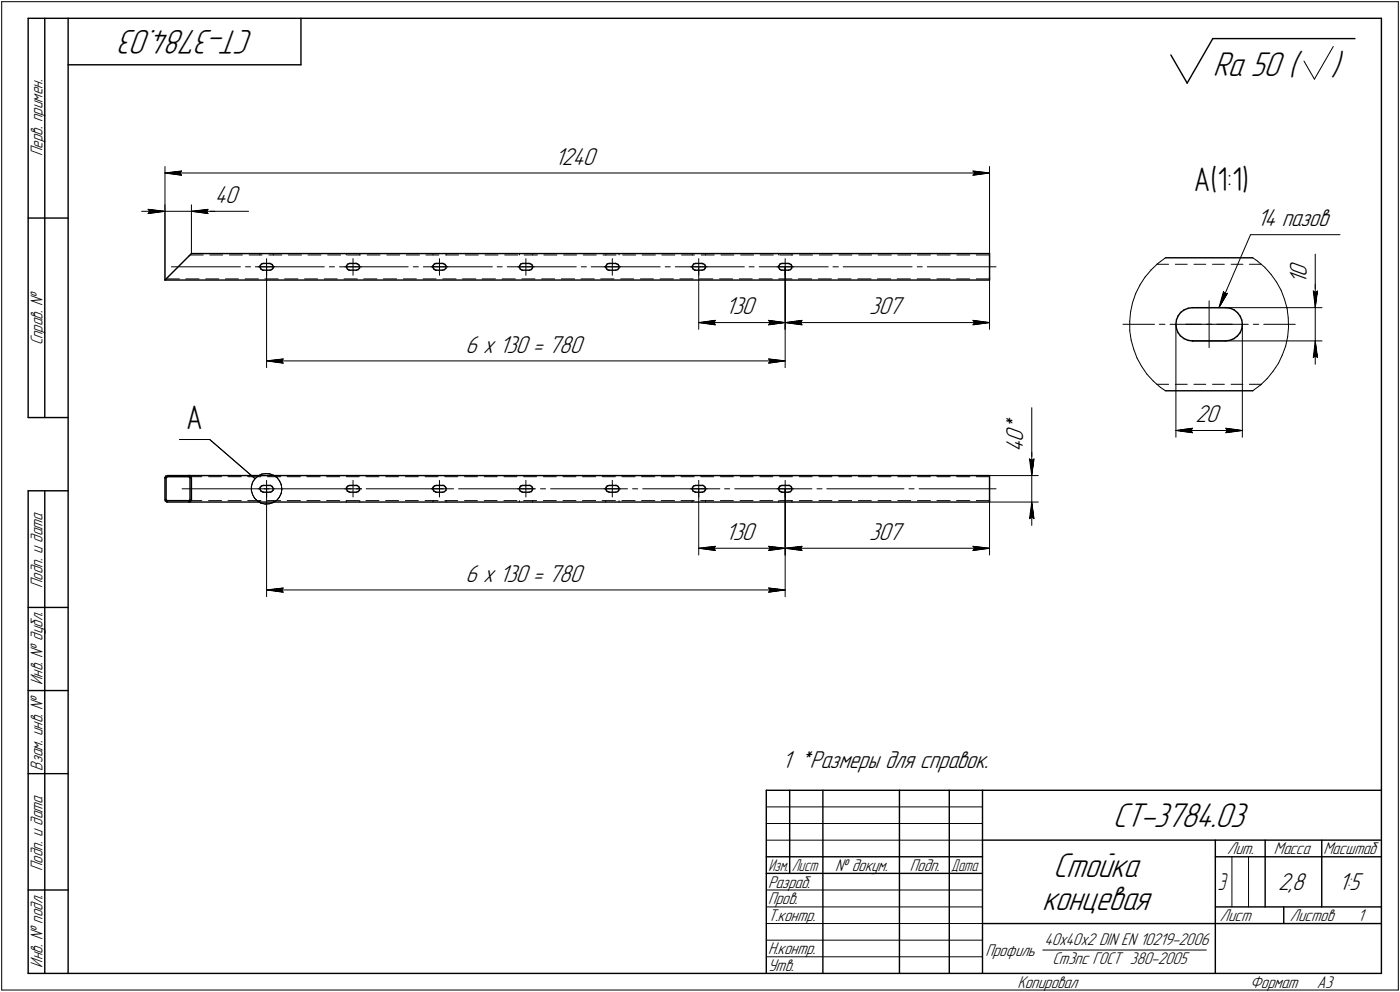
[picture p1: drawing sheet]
<svg xmlns="http://www.w3.org/2000/svg" width="421mm" height="298mm" viewBox="0 0 421 298" stroke-linecap="round" stroke-linejoin="round" font-family="sans-serif">
<defs><g id="words">
<g font-size="10.9">
<text x="76.3" y="9" transform="rotate(-180 76.3 9)">СТ-3784.03</text>
<text x="364.8" y="22.8">Ra 50 (</text>
<text x="400.3" y="22.8">)</text>
<text x="334.7" y="248.5">СТ-3784.03</text>
<text x="316.7" y="263.5">Стойка</text>
<text x="313.4" y="273.5">концевая</text>
</g>
<g font-size="10.3">
<text x="359.1" y="57.4">А(1:1)</text>
<text x="56" y="128.9">А</text>
</g>
<g font-size="7.8">
<text x="166.8" y="49.5">1240</text>
<text x="64.6" y="61">40</text>
<text x="378.1" y="68">14 пазов</text>
<text x="393.1" y="83.3" transform="rotate(-90 393.1 83.3)">0</text>
<text x="393.1" y="85.5" transform="rotate(-90 393.1 85.5)">1</text>
<text x="218.2" y="94.4">130</text>
<text x="261.4" y="94.4">307</text>
<text x="140" y="106">6 х 130 = 780</text>
<text x="307.8" y="129.5" transform="rotate(-90 307.8 129.5)">*</text>
<text x="359.5" y="126.8">20</text>
<text x="307.8" y="135.9" transform="rotate(-90 307.8 135.9)">4</text>
<text x="307.8" y="132.7" transform="rotate(-90 307.8 132.7)">0</text>
<text x="218.2" y="162.3">130</text>
<text x="261.4" y="162.3">307</text>
<text x="140" y="174.8">6 х 130 = 780</text>
<text x="235.3" y="230.8">1 *Размеры для справок.</text>
<text x="384.4" y="267.5">2,8</text>
<text x="402.6" y="267.5">1:5</text>
</g>
<text font-size="7.5" x="366.3" y="267.5">Э</text>
<g font-size="5.4">
<text x="12.8" y="46.9" transform="rotate(-90 12.8 46.9)">Перв. примен.</text>
<text x="12.8" y="103.8" transform="rotate(-90 12.8 103.8)">Справ. !</text>
<text x="12.8" y="176.7" transform="rotate(-90 12.8 176.7)">Подп. и дата</text>
<text x="12.8" y="205.8" transform="rotate(-90 12.8 205.8)">Инв. ! дубл.</text>
<text x="12.8" y="231.6" transform="rotate(-90 12.8 231.6)">Взам. инв. !</text>
<text x="369.1" y="256.8">Лит.</text>
<text x="383.1" y="256.8">Масса</text>
<text x="398" y="256.8">Масштаб</text>
<text x="12.8" y="261.7" transform="rotate(-90 12.8 261.7)">Подп. и дата</text>
<text x="251.2" y="261.8">! докум.</text>
<text x="273.6" y="261.8">Подп.</text>
<text x="231" y="266.8">Разраб.</text>
<text x="231" y="271.8">Пров.</text>
<text x="231" y="276.8">Т.контр.</text>
<text x="366.9" y="276.8">Лист</text>
<text x="387.9" y="276.8">Листов</text>
<text x="408.4" y="276.8">1</text>
<text x="231" y="286.8">Н.контр.</text>
<text x="296.4" y="287.2">Профиль</text>
<text x="314.1" y="284.1">40х40х2 DIN EN 10219-2006</text>
<text x="12.8" y="290.8" transform="rotate(-90 12.8 290.8)">Инв. ! подл.</text>
<text x="231" y="291.8">Утв.</text>
<text x="316.5" y="289.8">Ст3пс ГОСТ 380-2005</text>
<text x="306" y="296.8">Копировал</text>
<text x="376" y="296.8">Формат</text>
<text x="396" y="296.8">A3</text>
</g>
<g font-size="5.3">
<text x="231.1" y="261.8">Изм.</text>
<text x="238.1" y="261.8">Лист</text>
<text x="286.1" y="261.8">Дата</text>
</g>
</g></defs>
<g fill="none" stroke="#000" stroke-width=".42">
<path d="M8.5 5.5v120zM8.5 5.5h12zM13.5 5.5v120zM20.5 5.5v287zM20.5 5.5h395zM20.5 19.5h70zM90.5 5.5v14zM352.1 16.5l4.9 8.5zM364.7 11.6l-7.7 13.4zM364.7 11.6h42.8zM415.5 5.5v287zM8.5 65.5h12z"/>
<path d="M56.8 77l.8-.8zM57.6 76.2h240zM78.2 79.8v.5zM78.7 79.3l.5-.1zM78.7 79.3l-.5 .5zM79.2 79.2h2zM81.2 79.2h.2zM81.4 79.2l.5 .3zM81.9 79.5l.2 .5zM104.2 79.8v.5zM104.6 79.3l.6-.1zM104.6 79.3l-.4 .5z"/>
<path d="M105.2 79.2h2zM107.2 79.2h.2zM107.4 79.2l.5 .3zM107.9 79.5l.2 .5zM130.2 79.8v.5zM130.6 79.3l.5-.1zM130.6 79.3l-.4 .5zM131.1 79.2h2.1zM133.2 79.2h.2zM133.4 79.2l.5 .3zM133.9 79.5l.3 .5zM156.3 79.8l-.1 .5z"/>
<path d="M156.6 79.3l.5-.1zM156.6 79.3l-.3 .5zM157.1 79.2h2.1zM159.2 79.2h.2zM159.4 79.2l.5 .3zM159.9 79.5l.3 .5zM182.3 79.8l-.1 .5zM182.6 79.3l.6-.1zM182.6 79.3l-.3 .5zM183.2 79.2h2zM185.2 79.2h.2zM185.4 79.2l.5 .3z"/>
<path d="M185.9 79.5l.3 .5zM208.3 79.8l-.1 .5zM208.6 79.3l.6-.1zM208.6 79.3l-.3 .5zM209.2 79.2h2zM211.2 79.2h.2zM211.4 79.2l.5 .3zM211.9 79.5l.3 .5zM234.3 79.8l-.1 .5zM234.6 79.3l.6-.1zM234.6 79.3l-.3 .5zM235.2 79.2h2z"/>
<path d="M237.2 79.2h.2zM237.4 79.2l.5 .3zM237.9 79.5l.3 .5zM297.6 76.2v.8zM297.6 77v6.4zM350.5 77.5h26.3zM49.6 84.2h248zM49.6 84.2l.8-.8zM50.4 83.4l6.4-6.4zM78.2 80.3l.3 .6zM78.5 80.9l.5 .3zM79 81.2h.2z"/>
<path d="M79.2 81.2h2zM81.2 81.2l.5-.2zM82.1 80.6l-.4 .4zM82.1 80v.6zM104.2 80.3l.3 .6zM104.5 80.9l.5 .3zM105 81.2h.2zM105.2 81.2h2zM107.2 81.2l.5-.2zM107.7 81l.4-.4zM108.1 80v.6zM130.2 80.3l.3 .6z"/>
<path d="M130.5 80.9l.5 .3zM131 81.2h.1zM131.1 81.2h2.1zM133.2 81.2l.5-.2zM133.7 81l.4-.4zM134.2 80l-.1 .6zM156.2 80.3l.3 .6zM156.5 80.9l.5 .3zM157 81.2h.1zM157.1 81.2h2.1zM159.2 81.2l.6-.2zM160.1 80.6l-.3 .4z"/>
<path d="M160.2 80l-.1 .6zM182.2 80.3l.3 .6zM182.5 80.9l.5 .3zM183 81.2h.2zM183.2 81.2h2zM185.2 81.2l.6-.2zM186.1 80.6l-.3 .4zM186.2 80l-.1 .6zM208.2 80.3l.2 .6zM208.4 80.9l.6 .3zM209 81.2h.2zM209.2 81.2h2z"/>
<path d="M211.2 81.2l.6-.2zM212.1 80.6l-.3 .4zM212.2 80l-.1 .6zM234.2 80.3l.2 .6zM234.4 80.9l.5 .3zM234.9 81.2h.3zM235.2 81.2h2zM237.2 81.2l.5-.2zM238.1 80.6l-.4 .4zM238.2 80l-.1 .6zM297.6 83.4v.8zM353.7 97.5l.1 1.2z"/>
<path d="M353.8 96.1l-.1 1.4zM353.8 98.7l.4 1.2zM354.2 99.9l.8 1zM354.3 94.9l-.5 1.2zM355.1 93.9l1-.8zM355.1 93.9l-.8 1zM356.1 93.1l1.3-.5zM357.4 92.6l1.2-.1zM358.6 92.5h10zM368.7 92.5h.1M368.7 92.5l1.3 .1zM370 92.6l1.2 .5z"/>
<path d="M371.2 93.1l1 .9zM372.2 94l.8 1zM373 100l-.9 1zM373 95l.5 1.2zM373.5 98.8l-.5 1.2zM373.5 96.2l.1 1.3zM373.6 97.5l-.1 1.3zM350.5 117.4h26.3zM355 100.9l1.1 .9zM356.1 101.8l1.2 .5zM357.3 102.3l1.3 .1zM358.6 102.4h.1"/>
<path d="M358.6 102.4h10zM368.6 102.4l1.3-.1zM369.9 102.3l1.2-.5zM371.1 101.8l1-.8zM8.5 125.5h12zM8.5 147.5v145zM8.5 147.5h12zM13.5 147.5v145zM49.6 143.7v6.4zM49.6 150.1l.1 .4zM49.6 143.5v.2zM49.7 150.5l.5 .4z"/>
<path d="M49.9 143.1l.5-.2zM49.9 143.1l-.3 .4zM50 150.1l.1 .3zM50 143.7v6.4zM50.1 150.4l.3 .1zM50.1 143.4l.3-.1zM50.1 143.4l-.1 .3zM50.2 150.9h.2zM50.4 142.9h6.4zM50.4 150.5h6.4zM50.4 143.3h6.4zM50.4 150.9h6.4z"/>
<path d="M56.8 150.9h240.8zM56.8 150.5l.3-.1zM56.8 150.9l.4-.2zM56.8 142.9h.2zM56.8 143.3l.3 .1zM56.8 142.9h240.8zM57 142.9l.4 .3zM57.1 143.4v.3zM57.1 143.7v6.4zM57.1 150.1v.3zM57.4 143.2l.2 .5zM57.6 143.7v6.4z"/>
<path d="M57.6 150.3l-.4 .4zM57.6 150.1v.2zM78.2 146.5l.5-.5zM78.2 146.5v.6zM78.2 147.1l.3 .5zM78.5 147.6l.5 .2zM78.7 146l.5-.1zM79 147.8l.2 .1zM79.2 145.9h2zM79.2 147.9h2zM81.2 147.9l.5-.2zM81.2 145.9h.2z"/>
<path d="M81.4 145.9l.5 .3zM81.7 147.7l.4-.4zM81.9 146.2l.2 .5zM82.1 146.7v.6zM104.2 146.5l.4-.5zM104.2 146.5v.6zM104.2 147.1l.3 .5zM104.5 147.6l.5 .2zM104.6 146l.6-.1zM105 147.8l.2 .1zM105.2 145.9h2zM105.2 147.9h2z"/>
<path d="M107.2 147.9l.5-.2zM107.2 145.9h.2zM107.4 145.9l.5 .3zM107.7 147.7l.4-.4zM107.9 146.2l.2 .5zM108.1 146.7v.6zM130.2 146.5l.4-.5zM130.2 146.5v.6zM130.2 147.1l.3 .5zM130.5 147.6l.5 .2zM130.6 146l.5-.1zM131 147.8l.1 .1z"/>
<path d="M131.1 145.9h2.1zM131.1 147.9h2.1zM133.2 147.9l.5-.2zM133.2 145.9h.2zM133.4 145.9l.5 .3zM133.7 147.7l.4-.4zM133.9 146.2l.3 .5zM134.2 146.7l-.1 .6zM156.2 147.1l.3 .5zM156.3 146.5l-.1 .6zM156.5 147.6l.5 .2zM156.6 146l.5-.1z"/>
<path d="M156.6 146l-.3 .5zM157 147.8l.1 .1zM157.1 147.9h2.1zM157.1 145.9h2.1zM159.2 147.9l.6-.2zM159.2 145.9h.2zM159.4 145.9l.5 .3zM159.9 146.2l.3 .5zM160.1 147.3l-.3 .4zM160.2 146.7l-.1 .6zM182.2 147.1l.3 .5zM182.3 146.5l-.1 .6z"/>
<path d="M182.5 147.6l.5 .2zM182.6 146l.6-.1zM182.6 146l-.3 .5zM183 147.8l.2 .1zM183.2 147.9h2zM183.2 145.9h2zM185.2 147.9l.6-.2zM185.2 145.9h.2zM185.4 145.9l.5 .3zM185.9 146.2l.3 .5zM186.1 147.3l-.3 .4zM186.2 146.7l-.1 .6z"/>
<path d="M208.2 147.1l.2 .5zM208.3 146.5l-.1 .6zM208.4 147.6l.6 .2zM208.6 146l.6-.1zM208.6 146l-.3 .5zM209 147.8l.2 .1zM209.2 145.9h2zM209.2 147.9h2zM211.2 147.9l.6-.2zM211.2 145.9h.2zM211.4 145.9l.5 .3zM211.9 146.2l.3 .5z"/>
<path d="M212.1 147.3l-.3 .4zM212.2 146.7l-.1 .6zM234.2 147.1l.2 .5zM234.3 146.5l-.1 .6zM234.4 147.6l.5 .2zM234.6 146l.6-.1zM234.6 146l-.3 .5zM234.9 147.8l.3 .1zM235.2 147.9h2zM235.2 145.9h2zM237.2 147.9l.5-.2zM237.2 145.9h.2z"/>
<path d="M237.4 145.9l.5 .3zM237.9 146.2l.3 .5zM238.1 147.3l-.4 .4zM238.2 146.7l-.1 .6zM297.6 150.1v.8zM297.6 142.9v.8zM297.6 143.7v6.4zM8.5 182.5h12zM8.5 207.5h12zM8.5 232.5h12zM230.5 237.5h185zM230.5 237.5v55z"/>
<path d="M237.5 237.5v25zM247.5 237.5v55zM270.5 237.5v55zM285.5 237.5v55zM295.5 237.5v55zM230.5 257.5h65zM295.5 252.5h120zM365.5 252.5v40zM365.5 257.5h15zM380.5 252.5v20zM380.5 257.5h35zM397.5 252.5v20z"/>
<path d="M8.5 267.5h12zM230.5 262.5h65zM295.5 277.5h70zM365.5 277.5h50zM365.5 272.5h50zM386.1 272.5v5zM8.5 292.5h12zM20.5 292.5h395z"/>
</g>
<g fill="none" stroke="#000" stroke-width=".3">
<path d="M.5 .5v297zM.5 .5h420zM392.2 18.4l3.1 5.4zM401 14l-5.7 9.8zM420.5 .5v297zM49.6 50v34.2zM49.6 52l5-.6zM49.6 52l5 .7zM49.6 52h248zM54.1 52l.5 .7zM54.6 51.4l-.5 .6zM292.6 52.7l5-.7z"/>
<path d="M292.6 51.4l.5 .6zM292.6 51.4l5 .6zM293.1 52l-.5 .7zM297.6 50v30.2zM42.6 63.5h7zM44.5 62.9l5.1 .6zM44.5 62.9l.5 .6zM44.5 64.2l5.1-.7zM45 63.5l-.5 .7zM49.6 61.6v22.6zM49.6 63.5h8zM57.1 76.6h4z"/>
<path d="M57.6 63.5h5zM57.6 61.6v14.6zM57.6 63.5l5 .7zM57.6 63.5l5-.6zM57.6 63.5h7zM62.1 63.5l.5 .7zM62.6 63.5h12.2zM62.6 62.9l-.5 .6zM63.1 76.6h3.9zM69 76.6h3.9zM74.9 76.6h3.9zM78.1 76.2v.4z"/>
<path d="M80.2 77.7v5zM80.9 76.6h3.9zM82.2 76.2v.4zM86.7 76.6h4zM92.6 76.6h3.9zM98.6 76.6h3.8zM104.1 76.2v.4zM104.5 76.6h3.9zM106.2 77.7v5zM108.2 76.2v.4zM110.4 76.6h3.9zM116.3 76.6h3.9z"/>
<path d="M122.2 76.6h4zM128.1 76.6h3.9zM130.2 76.2v.4zM132.2 77.7v5zM134 76.6h3.9zM134.2 76.2v.4zM140 76.6h3.8zM145.9 76.6h3.9zM151.8 76.6h3.9zM156.2 76.2v.4zM157.6 76.6h4zM158.2 77.7v5z"/>
<path d="M160.2 76.2v.4zM163.6 76.6h3.9zM169.5 76.6h3.9zM175.4 76.6h3.9zM181.4 76.6h3.9zM182.2 76.2v.4zM184.1 77.7v5zM186.2 76.2v.4zM187.3 76.6h3.9zM193.1 76.6h4zM199.1 76.6h3.8zM205 76.6h3.9z"/>
<path d="M208.2 76.2v.4zM210.1 77.7v5zM210.9 76.6h3.9zM212.2 76.2v.4zM216.8 76.6h3.9zM222.8 76.6h3.9zM228.6 76.6h4zM234.2 76.2v.4zM234.5 76.6h3.9zM236.1 77.7v5zM238.2 76.2v.4zM240.5 76.6h3.8z"/>
<path d="M246.4 76.6h3.9zM252.3 76.6h3.9zM258.2 76.6h3.9zM264.1 76.6h4zM270 76.6h3.9zM275.9 76.6h3.9zM281.9 76.6h3.8zM287.8 76.6h3.9zM293.6 76.6h4zM297.6 77.6v21.4zM347.9 79.4h3.6zM348.2 79.2l2.3-1.7z"/>
<path d="M353.5 79.4h3.5zM359.1 79.4h3.5zM364.7 79.4h3.5zM370.2 79.4h3.6zM375.8 79.4h3.6zM376.1 70.5l-9.5 22zM376.1 70.5h26.9zM376.8 77.5l1.4 1zM378.2 78.5l2.2 1.8zM395.6 76.4v11.1zM50 83.8h3.9zM51.6 80.2h20.7z"/>
<path d="M55.9 83.8h4zM61.9 83.8h3.9zM67.8 83.8h3.9zM73.7 83.8h4zM73.8 80.2h1.6zM76.8 80.2h20.7zM77.6 80.2h5zM79.7 83.8h4zM80.2 80.2v30.3zM85.6 83.8h4zM91.6 83.8h3.9zM97.5 83.8h3.9z"/>
<path d="M99.1 80.2h1.5zM102.1 80.2h20.7zM103.5 83.8h3.9zM103.7 80.2h5zM109.4 83.8h4zM115.3 83.8h4zM121.3 83.8h3.9zM124.3 80.2h1.5zM127.3 83.8h3.8zM127.3 80.2h20.8zM129.7 80.2h5zM133.2 83.8h4z"/>
<path d="M139.1 83.8h4zM145 83.8h4zM149.5 80.2h1.5zM151 83.8h3.9zM152.6 80.2h20.7zM155.7 80.2h5zM157 83.8h3.9zM162.9 83.8h3.9zM168.8 83.8h4zM174.8 83.8h3.9zM174.8 80.2h1.6zM177.8 80.2h20.7z"/>
<path d="M180.7 83.8h4zM181.7 80.2h5zM186.7 83.8h3.9zM192.6 83.8h3.9zM198.5 83.8h4zM200.1 80.2h1.5zM203.1 80.2h20.8zM204.5 83.8h3.9zM207.7 80.2h5zM210.1 80.2v18.8zM210.1 96.9l5-.6zM210.1 96.9l5 .7z"/>
<path d="M210.1 96.9h26zM210.4 83.8h4zM214.7 96.9l.4 .7zM215.1 96.3l-.4 .6zM216.4 83.8h3.9zM222.3 83.8h3.9zM225.3 80.2h1.5zM228.3 83.8h3.9zM228.3 80.2h20.8zM231.1 97.6l5-.7zM231.1 96.3l.5 .6zM231.1 96.3l5 .6z"/>
<path d="M231.6 96.9l-.5 .7zM233.7 80.2h5zM234.2 83.8h4zM236.1 80.2v18.8zM236.1 80.2v30.3zM236.1 96.9l5.1-.6zM236.1 96.9l5.1 .7zM236.1 96.9h61.5zM240.1 83.8h4zM240.7 96.9l.5 .7zM241.2 96.3l-.5 .6zM246.1 83.8h3.9z"/>
<path d="M250.5 80.2h1.6zM252.1 83.8h3.8zM253.6 80.2h20.7zM258 83.8h4zM263.9 83.8h4zM269.8 83.8h4zM275.8 83.8h3.9zM275.8 80.2h1.6zM278.9 80.2h20.7zM281.8 83.8h3.9zM287.7 83.8h3.9zM292.6 97.6l5-.7z"/>
<path d="M292.6 96.3l.5 .6zM292.6 96.3l5 .6zM293.1 96.9l-.5 .7zM293.6 83.8h4zM337.7 97.5h9.5zM339.8 96.5v2.9zM339.8 99.4l.4 2.8zM340 93.7l-.2 2.8zM340.6 90.9l-.6 2.8zM341.5 88.2l-.9 2.7zM342.8 85.7l-1.3 2.5zM344.3 83.3l-1.5 2.4z"/>
<path d="M346.2 81.1l2-1.9zM346.2 81.1l-1.9 2.2zM348.7 97.5h1.7zM351.9 97.5h9.4zM353.7 97.5v33.9zM356.6 97.5h7zM358.6 92.5h39zM362.8 97.5h1.7zM363.6 97.5v7zM363.6 90.4v7.1zM363.6 97.5h7zM365.9 97.5h9.5z"/>
<path d="M368 87.6l-1.4 4.9zM368 87.6l.4 .7zM368.4 88.3l.7-.2zM369.1 88.1l-2.5 4.4zM373.6 97.5v33.9zM376.9 97.5h1.6zM380.1 97.5h9.5zM380.4 80.3l1.9 2.2zM382.3 82.5l1.7 2.3zM384 84.8l1.3 2.5zM385.3 87.3l1 2.7zM386.3 90l.8 2.7z"/>
<path d="M387.1 92.7l.3 2.8zM387.4 95.5l.1 2.9zM387.5 98.4l-.2 2.8zM395 87.5l.6 .5zM395 87.5l.6 5zM395.6 87.5v5zM395.6 88l.6-.5zM395.6 85.4v7.1zM395.6 92.5v9.9zM396.2 87.5l-.6 5zM80.2 108.5l5-.6zM80.2 108.5l5 .6z"/>
<path d="M80.2 108.5h155.9zM84.7 108.5l.5 .6zM85.2 107.9l-.5 .6zM231.1 109.1l5-.6zM231.1 107.9l.5 .6zM231.1 107.9l5 .6zM231.6 108.5l-.5 .6zM340.2 102.2l.8 2.7zM341 104.9l1 2.7zM342 107.6l1.3 2.5zM343.3 110.1l1.6 2.3zM344.9 112.4l2 2.2z"/>
<path d="M346.9 114.6l2.1 1.8zM347.9 115.5h3.6zM349 116.4l1.5 1zM353.5 115.5h3.5zM358.6 102.4h39zM359.1 115.5h3.5zM364.7 115.5h3.5zM370.2 115.5h3.6zM375.8 115.5h3.6zM376.8 117.4l2.3-1.7zM379.1 115.7l2-1.9zM382.9 111.6l-1.8 2.2z"/>
<path d="M384.5 109.2l-1.6 2.4zM385.7 106.7l-1.2 2.5zM386.7 104l-1 2.7zM387.3 101.2l-.6 2.8zM395 107.4l.6-.5zM395.6 102.4l-.6 5zM395.6 106.9l.6 .5zM395.6 102.4l.6 5zM395.6 102.4v7.1zM54 132.1h9.1zM63.1 132.1l13.6 11.7zM309.6 137.9l.7 .4z"/>
<path d="M309.6 137.9l.7 5zM310.3 137.9v5zM310.3 122.5v15.4zM310.3 138.3l.7-.4zM310.3 135.9v7zM311 137.9l-.7 5zM353.7 129.4l4.9-.7zM353.7 129.4l4.9 .6zM353.7 129.4h19.9zM358.1 129.4l.5 .6zM358.6 128.7l-.5 .7zM368.6 130l5-.6z"/>
<path d="M368.6 128.7l.5 .7zM368.6 128.7l5 .7zM369.1 129.4l-.5 .6zM54.8 146.9h23.2zM56.8 143.3h3.9zM56.8 150.5h3.9zM62.7 143.3h3.9zM62.7 150.5h3.9zM68.6 143.3h4zM68.6 150.5h4zM74.5 143.3h4zM74.5 150.5h4z"/>
<path d="M75.6 146.2v1.2zM75.6 147.4l.3 1.2zM75.9 144.9l-.3 1.3zM75.9 148.6l.6 1.1zM76.5 149.7l1 .8zM76.6 143.9l1-.8zM76.6 143.9l-.7 1zM77.5 150.5l1 .7zM77.6 143.1l1.1-.6zM77.6 146.9h5zM78.1 150.5v.4zM78.5 151.2l1.3 .3z"/>
<path d="M78.7 142.5l1.2-.2zM79.4 146.9h1.5zM79.8 151.5l1.1-.1zM79.9 142.3l1.2 .1zM80.2 144.4v5zM80.2 146.9v32.4zM80.4 143.3h4zM80.4 150.5h4zM80.9 151.4l1.2-.4zM81.1 142.4l1.2 .4zM82.1 151l1.1-.6zM82.2 150.5v.4z"/>
<path d="M82.3 142.8l1 .7zM82.5 146.9h23.2zM83.3 143.5l.8 1zM84 149.4l-.8 1zM84.1 144.5l.5 1.1zM84.6 145.6l.2 1.3zM84.6 148.3l-.6 1.1zM84.8 147.1l-.2 1.2zM84.8 146.9v.2zM86.4 143.3h3.9zM86.4 150.5h3.9zM92.3 143.3h4z"/>
<path d="M92.3 150.5h4zM98.2 143.3h4zM98.2 150.5h4zM103.7 146.9h5zM104.1 143.3h3.9zM104.1 150.5h3.9zM104.1 150.5v.4zM106.2 144.4v5zM107.2 146.9h1.5zM108.2 150.5v.4zM110.1 143.3h3.9zM110.1 150.5h3.9z"/>
<path d="M110.2 146.9h23.1zM116 143.3h3.9zM116 150.5h3.9zM121.9 143.3h3.9zM121.9 150.5h3.9zM127.8 143.3h3.9zM127.8 150.5h3.9zM129.7 146.9h5zM130.2 150.5v.4zM132.2 144.4v5zM133.8 143.3h3.9zM133.8 150.5h3.9z"/>
<path d="M134.2 150.5v.4zM134.9 146.9h1.5zM137.9 146.9h23.1zM139.7 143.3h3.9zM139.7 150.5h3.9zM145.6 143.3h3.9zM145.6 150.5h3.9zM151.6 143.3h3.8zM151.6 150.5h3.8zM155.7 146.9h5zM156.2 150.5v.4zM157.5 143.3h3.9z"/>
<path d="M157.5 150.5h3.9zM158.2 144.4v5zM160.2 150.5v.4zM162.6 146.9h1.5zM163.4 143.3h3.9zM163.4 150.5h3.9zM165.6 146.9h23.1zM169.3 143.3h3.9zM169.3 150.5h3.9zM175.2 143.3h4zM175.2 150.5h4zM181.1 143.3h4z"/>
<path d="M181.1 150.5h4zM181.7 146.9h5zM182.2 150.5v.4zM184.1 144.4v5zM186.2 150.5v.4zM187 143.3h4zM187 150.5h4zM190.2 146.9h1.6zM193 143.3h3.9zM193 150.5h3.9zM193.3 146.9h23.2zM198.9 143.3h4z"/>
<path d="M198.9 150.5h4zM204.8 143.3h4zM204.8 150.5h4zM207.7 146.9h5zM208.2 150.5v.4zM210.1 144.4v5zM210.1 146.9v19.9zM210.7 143.3h3.9zM210.7 150.5h3.9zM212.2 150.5v.4zM216.7 143.3h3.9zM216.7 150.5h3.9z"/>
<path d="M217.9 146.9h1.6zM221 146.9h23.2zM222.6 143.3h3.9zM222.6 150.5h3.9zM228.5 143.3h3.9zM228.5 150.5h3.9zM233.7 146.9h5zM234.2 150.5v.4zM234.4 143.3h3.9zM234.4 150.5h3.9zM236.1 144.4v5zM236.1 146.9v19.9z"/>
<path d="M236.1 146.9v32.4zM238.2 150.5v.4zM240.4 143.3h3.9zM240.4 150.5h3.9zM245.7 146.9h1.5zM246.3 143.3h3.9zM246.3 150.5h3.9zM248.7 146.9h23.2zM252.2 143.3h3.9zM252.2 150.5h3.9zM258.1 143.3h3.9zM258.1 150.5h3.9z"/>
<path d="M264.1 143.3h3.9zM264.1 150.5h3.9zM270 143.3h3.9zM270 150.5h3.9zM273.4 146.9h1.5zM275.9 143.3h3.9zM275.9 150.5h3.9zM276.4 146.9h23.2zM281.8 143.3h3.9zM281.8 150.5h3.9zM287.7 143.3h4zM287.7 150.5h4z"/>
<path d="M293.6 143.3h4zM293.6 150.5h4zM297.6 142.9h14.7zM297.6 150.9h14.7zM297.6 146.9v19.9zM309.6 155.9l.7-.5zM310.3 150.9l-.7 5zM310.3 155.4l.7 .5zM310.3 150.9l.7 5zM310.3 150.9v7zM310.3 142.9v8zM80.2 177.3l5-.6z"/>
<path d="M80.2 177.3l5 .7zM80.2 177.3h155.9zM84.7 177.3l.5 .7zM85.2 176.7l-.5 .6zM210.1 164.8l5-.6zM210.1 164.8l5 .6zM210.1 164.8h26zM214.7 164.8l.4 .6zM215.1 164.2l-.4 .6zM231.1 165.4l5-.6zM231.1 164.2l.5 .6zM231.1 164.2l5 .6z"/>
<path d="M231.1 178l5-.7zM231.1 176.7l.5 .6zM231.1 176.7l5 .6zM231.6 164.8l-.5 .6zM231.6 177.3l-.5 .7zM236.1 164.8l5.1-.6zM236.1 164.8l5.1 .6zM236.1 164.8h61.5zM240.7 164.8l.5 .6zM241.2 164.2l-.5 .6zM292.6 165.4l5-.6zM292.6 164.2l.5 .6z"/>
<path d="M292.6 164.2l5 .6zM293.1 164.8l-.5 .6zM230.5 247.5h65zM230.5 252.5h65zM230.5 242.5h65zM370.5 257.5v15zM375.5 257.5v15zM230.5 267.5h65zM230.5 272.5h65zM230.5 277.5h65zM.5 297.5h420zM230.5 282.5h65z"/>
<path d="M230.5 287.5h65zM313.6 285.5h49.2z"/>
</g>
<g fill="#fff" stroke="#fff" stroke-width=".3">
<path d="M166.9 43.9h13.4zM166.9 43.9h13.4zM166.9 44h13.4zM166.9 44.1h13.4zM166.9 44.2h13.4zM166.9 44.3h13.4zM166.9 44.4h13.4zM166.9 44.4h13.4zM166.9 44.5h13.4zM166.9 44.6h13.4zM166.9 44.7h13.4zM166.9 44.8h13.4zM166.9 44.9h13.4zM166.9 45h13.4zM166.9 45h13.4zM166.9 45.1h13.4zM166.9 45.2h13.4zM166.9 45.3h13.4zM166.9 45.4h13.4zM166.9 45.5h13.4zM166.9 45.6h13.4zM166.9 45.6h13.4zM166.9 45.7h13.4zM166.9 45.8h13.4zM166.9 45.9h13.4zM166.9 46h13.4zM166.9 46.1h13.4zM166.9 46.1h13.4zM166.9 46.2h13.4zM166.9 46.3h13.4zM166.9 46.4h13.4zM166.9 46.5h13.4zM166.9 46.6h13.4zM166.9 46.7h13.4zM166.9 46.7h13.4zM166.9 46.8h13.4zM166.9 46.9h13.4zM166.9 47h13.4zM166.9 47.1h13.4zM166.9 47.2h13.4zM166.9 47.2h13.4zM166.9 47.3h13.4zM166.9 47.4h13.4zM166.9 47.5h13.4zM166.9 47.6h13.4zM166.9 47.7h13.4zM166.9 47.8h13.4zM166.9 47.8h13.4zM166.9 47.9h13.4zM166.9 48h13.4zM166.9 48.1h13.4zM166.9 48.2h13.4zM166.9 48.3h13.4zM166.9 48.3h13.4zM166.9 48.4h13.4zM166.9 48.5h13.4zM166.9 48.6h13.4zM166.9 48.7h13.4zM166.9 48.8h13.4zM166.9 48.9h13.4zM166.9 48.9h13.4zM166.9 49h13.4zM166.9 49.1h13.4zM166.9 49.2h13.4zM166.9 49.3h13.4zM166.9 49.4h13.4zM166.9 49.4h13.4zM166.9 49.5h13.4zM166.9 49.6h13.4zM166.9 49.7h13.4zM166.9 49.8h13.4zM166.9 49.9h13.4zM166.9 50h13.4zM166.9 50h13.4zM166.9 50.1h13.4zM166.9 50.2h13.4zM166.9 50.3h13.4zM166.9 50.4h13.4zM166.9 50.5h13.4zM166.9 50.5h13.4zM166.9 50.6h13.4zM166.9 50.7h13.4zM166.9 50.8h13.4zM166.9 50.9h13.4z"/>
<path d="M292.1 50.9h.7zM292.1 51h1.3zM292.1 51.1h1.9zM292.1 51.1h2.5zM292.1 51.2h3.1zM292.1 51.3h3.7zM292.1 51.4h4zM292.1 51.5h4.2zM292.1 51.6h4.4zM292.1 51.6h4.7zM292.1 51.7h4.9zM292.1 51.8h5.1zM292.1 51.9h5.3zM292.1 52h5.5zM292.1 52.1h5.3zM292.1 52.2h5.2zM292.1 52.2h4.9zM292.1 52.3h4.7zM292.1 52.4h4.6zM292.1 52.5h4.3zM292.1 52.6h4.1zM292.1 52.7h4zM292.1 52.7h3.7zM292.1 52.8h3.1zM292.1 52.9h2.5zM292.1 53h1.9zM292.1 53.1h1.3zM292.1 53.2h.7z"/>
<path d="M54.5 50.9h.6zM53.9 51h1.2zM53.3 51.1h1.8zM52.7 51.1h2.4zM52.1 51.2h3zM51.4 51.3h3.7zM51.2 51.4h3.9zM51 51.5h4.1zM50.8 51.6h4.3zM50.5 51.6h4.6zM50.3 51.7h4.8zM50.1 51.8h5zM49.9 51.9h5.2zM49.6 52h5.5zM49.9 52.1h5.2zM50 52.2h5.1zM50.2 52.2h4.9zM50.5 52.3h4.6zM50.6 52.4h4.5zM50.8 52.5h4.3zM51.1 52.6h4zM51.2 52.7h3.9zM51.4 52.7h3.7zM52.1 52.8h3zM52.7 52.9h2.4zM53.3 53h1.8zM53.9 53.1h1.2zM54.5 53.2h.6z"/>
<path d="M64.6 55.4h8.1zM64.6 55.5h8.1zM64.6 55.5h8.1zM64.6 55.6h8.1zM64.6 55.7h8.1zM64.6 55.8h8.1zM64.6 55.9h8.1zM64.6 56h8.1zM64.6 56h8.1zM64.6 56.1h8.1zM64.6 56.2h8.1zM64.6 56.3h8.1zM64.6 56.4h8.1zM64.6 56.5h8.1zM64.6 56.6h8.1zM64.6 56.6h8.1zM64.6 56.7h8.1zM64.6 56.8h8.1zM64.6 56.9h8.1zM64.6 57h8.1zM64.6 57.1h8.1zM64.6 57.1h8.1zM64.6 57.2h8.1zM64.6 57.3h8.1zM64.6 57.4h8.1zM64.6 57.5h8.1zM64.6 57.6h8.1zM64.6 57.7h8.1zM64.6 57.7h8.1zM64.6 57.8h8.1zM64.6 57.9h8.1zM64.6 58h8.1zM64.6 58.1h8.1zM64.6 58.2h8.1zM64.6 58.3h8.1zM64.6 58.3h8.1zM64.6 58.4h8.1zM64.6 58.5h8.1zM64.6 58.6h8.1zM64.6 58.7h8.1zM64.6 58.8h8.1zM64.6 58.8h8.1zM64.6 58.9h8.1zM64.6 59h8.1zM64.6 59.1h8.1zM64.6 59.2h8.1zM64.6 59.3h8.1zM64.6 59.4h8.1zM64.6 59.4h8.1zM64.6 59.5h8.1zM64.6 59.6h8.1zM64.6 59.7h8.1zM64.6 59.8h8.1zM64.6 59.9h8.1zM64.6 59.9h8.1zM64.6 60h8.1zM64.6 60.1h8.1zM64.6 60.2h8.1zM64.6 60.3h8.1zM64.6 60.4h8.1zM64.6 60.5h8.1zM64.6 60.5h8.1zM64.6 60.6h8.1zM64.6 60.7h8.1zM64.6 60.8h8.1zM64.6 60.9h8.1zM64.6 61h8.1zM64.6 61h8.1zM64.6 61.1h8.1zM64.6 61.2h8.1zM64.6 61.3h8.1zM64.6 61.4h8.1zM64.6 61.5h8.1zM64.6 61.6h8.1zM64.6 61.6h8.1zM64.6 61.7h8.1zM64.6 61.8h8.1zM64.6 61.9h8.1zM64.6 62h8.1zM64.6 62.1h8.1zM64.6 62.1h8.1zM64.6 62.2h8.1zM64.6 62.3h8.1zM64.6 62.4h8.1zM64.6 62.5h8.1z"/>
<path d="M44.1 62.4h.7zM44.1 62.5h1.3zM44.1 62.6h1.9zM44.1 62.7h2.5zM44.1 62.7h3.1zM44.1 62.8h3.7zM44.1 62.9h3.9zM44.1 63h4.2zM44.1 63.1h4.4zM44.1 63.2h4.6zM44.1 63.2h4.8zM44.1 63.3h5.1zM44.1 63.4h5.3zM44.1 63.5h5.5zM44.1 63.6h5.3zM44.1 63.7h5.2zM44.1 63.8h4.9zM44.1 63.8h4.8zM44.1 63.9h4.5zM44.1 64h4.3zM44.1 64.1h4.1zM44.1 64.2h3.9zM44.1 64.3h3.7zM44.1 64.3h3.1zM44.1 64.4h2.5zM44.1 64.5h1.9zM44.1 64.6h1.3zM44.1 64.7h.7z"/>
<path d="M62.5 62.4h.6zM61.9 62.5h1.2zM61.2 62.6h1.9zM60.6 62.7h2.5zM60 62.7h3.1zM59.4 62.8h3.7zM59.2 62.9h3.9zM58.9 63h4.2zM58.8 63.1h4.3zM58.5 63.2h4.6zM58.3 63.2h4.8zM58.1 63.3h5zM57.8 63.4h5.3zM57.6 63.5h5.5zM57.8 63.6h5.3zM58 63.7h5.1zM58.2 63.8h4.9zM58.4 63.8h4.7zM58.6 63.9h4.5zM58.8 64h4.3zM59 64.1h4.1zM59.2 64.2h3.9zM59.4 64.3h3.7zM60 64.3h3.1zM60.6 64.4h2.5zM61.2 64.5h1.9zM61.9 64.6h1.2zM62.5 64.7h.6z"/>
<path d="M261.4 88.8h11zM261.4 88.9h11zM261.4 89h11zM261.4 89.1h11zM261.4 89.2h11zM261.4 89.2h11zM261.4 89.3h11zM261.4 89.4h11zM261.4 89.5h11zM261.4 89.6h11zM261.4 89.7h11zM261.4 89.7h11zM261.4 89.8h11zM261.4 89.9h11zM261.4 90h11zM261.4 90.1h11zM261.4 90.2h11zM261.4 90.3h11zM261.4 90.3h11zM261.4 90.4h11zM261.4 90.5h11zM261.4 90.6h11zM261.4 90.7h11zM261.4 90.8h11zM261.4 90.8h11zM261.4 90.9h11zM261.4 91h11zM261.4 91.1h11zM261.4 91.2h11zM261.4 91.3h11zM261.4 91.4h11zM261.4 91.4h11zM261.4 91.5h11zM261.4 91.6h11zM261.4 91.7h11zM261.4 91.8h11zM261.4 91.9h11zM261.4 91.9h11zM261.4 92h11zM261.4 92.1h11zM261.4 92.2h11zM261.4 92.3h11zM261.4 92.4h11zM261.4 92.5h11zM261.4 92.5h11zM261.4 92.6h11zM261.4 92.7h11zM261.4 92.8h11zM261.4 92.9h11zM261.4 93h11zM261.4 93h11zM261.4 93.1h11zM261.4 93.2h11zM261.4 93.3h11zM261.4 93.4h11zM261.4 93.5h11zM261.4 93.6h11zM261.4 93.6h11zM261.4 93.7h11zM261.4 93.8h11zM261.4 93.9h11zM261.4 94h11zM261.4 94.1h11zM261.4 94.1h11zM261.4 94.2h11zM261.4 94.3h11zM261.4 94.4h11zM261.4 94.5h11zM261.4 94.6h11zM261.4 94.7h11zM261.4 94.7h11zM261.4 94.8h11zM261.4 94.9h11zM261.4 95h11zM261.4 95.1h11zM261.4 95.2h11zM261.4 95.2h11zM261.4 95.3h11zM261.4 95.4h11zM261.4 95.5h11zM261.4 95.6h11zM261.4 95.7h11zM261.4 95.8h11zM261.4 95.8h11z"/>
<path d="M292.1 95.8h.8zM292.1 95.9h1.5zM292.1 96h2.3zM292.1 96.1h3zM292.1 96.2h3.7zM292.1 96.3h4zM292.1 96.4h4.1zM292.1 96.4h4.3zM292.1 96.5h4.6zM292.1 96.6h4.7zM292.1 96.7h4.9zM292.1 96.8h5.2zM292.1 96.9h5.3zM292.1 96.9h5.5zM292.1 97h5.3zM292.1 97.1h5.2zM292.1 97.2h4.9zM292.1 97.3h4.7zM292.1 97.4h4.6zM292.1 97.5h4.3zM292.1 97.5h4.1zM292.1 97.6h4zM292.1 97.7h3.7zM292.1 97.8h3.1zM292.1 97.9h2.5zM292.1 98h1.9zM292.1 98h1.3zM292.1 98.1h.7z"/>
<path d="M241 95.8h.6zM240.2 95.9h1.4zM239.5 96h2.1zM238.8 96.1h2.8zM238 96.2h3.6zM237.8 96.3h3.8zM237.7 96.4h3.9zM237.4 96.4h4.2zM237.2 96.5h4.4zM237 96.6h4.6zM236.8 96.7h4.8zM236.6 96.8h5zM236.4 96.9h5.2zM236.1 96.9h5.5zM236.4 97h5.2zM236.6 97.1h5zM236.8 97.2h4.8zM237 97.3h4.6zM237.2 97.4h4.4zM237.4 97.5h4.2zM237.7 97.5h3.9zM237.8 97.6h3.8zM238 97.7h3.6zM238.7 97.8h2.9zM239.3 97.9h2.3zM239.9 98h1.7zM240.5 98h1.1zM241 98.1h.6z"/>
<path d="M218.3 88.8h9.8zM218.3 88.9h9.8zM218.3 89h9.8zM218.3 89.1h9.8zM218.3 89.2h9.8zM218.3 89.2h9.8zM218.3 89.3h9.8zM218.3 89.4h9.8zM218.3 89.5h9.8zM218.3 89.6h9.8zM218.3 89.7h9.8zM218.3 89.7h9.8zM218.3 89.8h9.8zM218.3 89.9h9.8zM218.3 90h9.8zM218.3 90.1h9.8zM218.3 90.2h9.8zM218.3 90.3h9.8zM218.3 90.3h9.8zM218.3 90.4h9.8zM218.3 90.5h9.8zM218.3 90.6h9.8zM218.3 90.7h9.8zM218.3 90.8h9.8zM218.3 90.8h9.8zM218.3 90.9h9.8zM218.3 91h9.8zM218.3 91.1h9.8zM218.3 91.2h9.8zM218.3 91.3h9.8zM218.3 91.4h9.8zM218.3 91.4h9.8zM218.3 91.5h9.8zM218.3 91.6h9.8zM218.3 91.7h9.8zM218.3 91.8h9.8zM218.3 91.9h9.8zM218.3 91.9h9.8zM218.3 92h9.8zM218.3 92.1h9.8zM218.3 92.2h9.8zM218.3 92.3h9.8zM218.3 92.4h9.8zM218.3 92.5h9.8zM218.3 92.5h9.8zM218.3 92.6h9.8zM218.3 92.7h9.8zM218.3 92.8h9.8zM218.3 92.9h9.8zM218.3 93h9.8zM218.3 93h9.8zM218.3 93.1h9.8zM218.3 93.2h9.8zM218.3 93.3h9.8zM218.3 93.4h9.8zM218.3 93.5h9.8zM218.3 93.6h9.8zM218.3 93.6h9.8zM218.3 93.7h9.8zM218.3 93.8h9.8zM218.3 93.9h9.8zM218.3 94h9.8zM218.3 94.1h9.8zM218.3 94.1h9.8zM218.3 94.2h9.8zM218.3 94.3h9.8zM218.3 94.4h9.8zM218.3 94.5h9.8zM218.3 94.6h9.8zM218.3 94.7h9.8zM218.3 94.7h9.8zM218.3 94.8h9.8zM218.3 94.9h9.8zM218.3 95h9.8zM218.3 95.1h9.8zM218.3 95.2h9.8zM218.3 95.2h9.8zM218.3 95.3h9.8zM218.3 95.4h9.8zM218.3 95.5h9.8zM218.3 95.6h9.8zM218.3 95.7h9.8zM218.3 95.8h9.8zM218.3 95.8h9.8z"/>
<path d="M230.7 95.8h.8zM230.7 95.9h1.5zM230.7 96h2.2zM230.7 96.1h3zM230.7 96.2h3.7zM230.7 96.3h3.9zM230.7 96.4h4.1zM230.7 96.4h4.2zM230.7 96.5h4.5zM230.7 96.6h4.7zM230.7 96.7h4.8zM230.7 96.8h5.1zM230.7 96.9h5.3zM230.7 96.9h5.4zM230.7 97h5.3zM230.7 97.1h5.1zM230.7 97.2h4.8zM230.7 97.3h4.7zM230.7 97.4h4.5zM230.7 97.5h4.2zM230.7 97.5h4.1zM230.7 97.6h3.9zM230.7 97.7h3.7zM230.7 97.8h3.1zM230.7 97.9h2.5zM230.7 98h1.9zM230.7 98h1.3zM230.7 98.1h.7z"/>
<path d="M215 95.8h.6zM214.2 95.9h1.4zM213.4 96h2.2zM212.7 96.1h2.9zM211.9 96.2h3.7zM211.8 96.3h3.8zM211.6 96.4h4zM211.3 96.4h4.3zM211.2 96.5h4.4zM211 96.6h4.6zM210.7 96.7h4.9zM210.6 96.8h5zM210.4 96.9h5.2zM210.1 96.9h5.5zM210.4 97h5.2zM210.6 97.1h5zM210.7 97.2h4.9zM211 97.3h4.6zM211.2 97.4h4.4zM211.3 97.5h4.3zM211.6 97.5h4zM211.8 97.6h3.8zM211.9 97.7h3.7zM212.6 97.8h3zM213.2 97.9h2.4zM213.8 98h1.8zM214.5 98h1.1zM215.1 98.1h.5z"/>
<path d="M140 100.3h36.4zM140 100.4h36.4zM140 100.5h36.4zM140 100.6h36.4zM140 100.7h36.4zM140 100.8h36.4zM140 100.8h36.4zM140 100.9h36.4zM140 101h36.4zM140 101.1h36.4zM140 101.2h36.4zM140 101.3h36.4zM140 101.3h36.4zM140 101.4h36.4zM140 101.5h36.4zM140 101.6h36.4zM140 101.7h36.4zM140 101.8h36.4zM140 101.9h36.4zM140 101.9h36.4zM140 102h36.4zM140 102.1h36.4zM140 102.2h36.4zM140 102.3h36.4zM140 102.4h36.4zM140 102.4h36.4zM140 102.5h36.4zM140 102.6h36.4zM140 102.7h36.4zM140 102.8h36.4zM140 102.9h36.4zM140 103h36.4zM140 103h36.4zM140 103.1h36.4zM140 103.2h36.4zM140 103.3h36.4zM140 103.4h36.4zM140 103.5h36.4zM140 103.5h36.4zM140 103.6h36.4zM140 103.7h36.4zM140 103.8h36.4zM140 103.9h36.4zM140 104h36.4zM140 104.1h36.4zM140 104.1h36.4zM140 104.2h36.4zM140 104.3h36.4zM140 104.4h36.4zM140 104.5h36.4zM140 104.6h36.4zM140 104.6h36.4zM140 104.7h36.4zM140 104.8h36.4zM140 104.9h36.4zM140 105h36.4zM140 105.1h36.4zM140 105.2h36.4zM140 105.2h36.4zM140 105.3h36.4zM140 105.4h36.4zM140 105.5h36.4zM140 105.6h36.4zM140 105.7h36.4zM140 105.7h36.4zM140 105.8h36.4zM140 105.9h36.4zM140 106h36.4zM140 106.1h36.4zM140 106.2h36.4zM140 106.3h36.4zM140 106.3h36.4zM140 106.4h36.4zM140 106.5h36.4zM140 106.6h36.4zM140 106.7h36.4zM140 106.8h36.4zM140 106.8h36.4zM140 106.9h36.4zM140 107h36.4zM140 107.1h36.4zM140 107.2h36.4zM140 107.3h36.4zM140 107.4h36.4zM140 107.4h36.4z"/>
<path d="M230.7 107.4h.7zM230.7 107.4h1.3zM230.7 107.5h1.9zM230.7 107.6h2.5zM230.7 107.7h3.1zM230.7 107.8h3.7zM230.7 107.9h3.9zM230.7 107.9h4.2zM230.7 108h4.3zM230.7 108.1h4.6zM230.7 108.2h4.8zM230.7 108.3h5zM230.7 108.4h5.3zM230.7 108.5h5.4zM230.7 108.5h5.3zM230.7 108.6h5.1zM230.7 108.7h4.8zM230.7 108.8h4.7zM230.7 108.9h4.5zM230.7 109h4.2zM230.7 109.1h4.1zM230.7 109.1h3.9zM230.7 109.2h3.7zM230.7 109.3h3.1zM230.7 109.4h2.5zM230.7 109.5h1.9zM230.7 109.6h1.3zM230.7 109.6h.7z"/>
<path d="M85.1 107.4h.6zM84.5 107.4h1.2zM83.8 107.5h1.9zM83.2 107.6h2.5zM82.6 107.7h3.1zM82 107.8h3.7zM81.8 107.9h3.9zM81.5 107.9h4.2zM81.4 108h4.3zM81.1 108.1h4.6zM80.9 108.2h4.8zM80.7 108.3h5zM80.4 108.4h5.3zM80.2 108.5h5.5zM80.4 108.5h5.3zM80.6 108.6h5.1zM80.8 108.7h4.9zM81 108.8h4.7zM81.2 108.9h4.5zM81.4 109h4.3zM81.6 109.1h4.1zM81.8 109.1h3.9zM82 109.2h3.7zM82.6 109.3h3.1zM83.2 109.4h2.5zM83.8 109.5h1.9zM84.5 109.6h1.2zM85.1 109.6h.6z"/>
<path d="M302.2 124.5h7.1zM302.2 124.6h7.1zM302.2 124.7h7.1zM302.2 124.8h7.1zM302.2 124.9h7.1zM302.2 125h7.1zM302.2 125.1h7.1zM302.2 125.1h7.1zM302.2 125.2h7.1zM302.2 125.3h7.1zM302.2 125.4h7.1zM302.2 125.5h7.1zM302.2 125.6h7.1zM302.2 125.6h7.1zM302.2 125.7h7.1zM302.2 125.8h7.1zM302.2 125.9h7.1zM302.2 126h7.1zM302.2 126.1h7.1zM302.2 126.2h7.1zM302.2 126.2h7.1zM302.2 126.3h7.1zM302.2 126.4h7.1zM302.2 126.5h7.1zM302.2 126.6h7.1zM302.2 126.7h7.1zM302.2 126.7h7.1zM302.2 126.8h7.1zM302.2 126.9h7.1zM302.2 127h7.1zM302.2 127.1h7.1zM302.2 127.2h7.1zM302.2 127.3h7.1zM302.2 127.3h7.1zM302.2 127.4h7.1zM302.2 127.5h7.1zM302.2 127.6h7.1zM302.2 127.7h7.1zM302.2 127.8h7.1zM302.2 127.8h7.1zM302.2 127.9h7.1zM302.2 128h7.1zM302.2 128.1h7.1zM302.2 128.2h7.1zM302.2 128.3h7.1zM302.2 128.4h7.1zM302.2 128.4h7.1zM302.2 128.5h7.1zM302.2 128.6h7.1zM302.2 128.7h7.1zM302.2 128.8h7.1zM302.2 128.9h7.1zM302.2 128.9h7.1zM302.2 129h7.1zM302.2 129.1h7.1zM302.2 129.2h7.1zM302.2 129.3h7.1zM302.2 129.4h7.1zM302.2 129.5h7.1zM302.2 129.5h7.1zM302.2 129.6h7.1zM302.2 129.7h7.1zM302.2 129.8h7.1zM302.2 129.9h7.1zM302.2 130h7.1zM302.2 130h7.1zM302.2 130.1h7.1zM302.2 130.2h7.1zM302.2 130.3h7.1zM302.2 130.4h7.1zM302.2 130.5h7.1zM302.2 130.6h7.1zM302.2 130.6h7.1zM302.2 130.7h7.1zM302.2 130.8h7.1zM302.2 130.9h7.1zM302.2 131h7.1zM302.2 131.1h7.1zM302.2 131.1h7.1zM302.2 131.2h7.1zM302.2 131.3h7.1zM302.2 131.4h7.1zM302.2 131.5h7.1zM302.2 131.6h7.1zM302.2 131.7h7.1zM302.2 131.7h7.1zM302.2 131.8h7.1zM302.2 131.9h7.1zM302.2 132h7.1zM302.2 132.1h7.1zM302.2 132.2h7.1zM302.2 132.2h7.1zM302.2 132.3h7.1zM302.2 132.4h7.1zM302.2 132.5h7.1zM302.2 132.6h7.1zM302.2 132.7h7.1zM302.2 132.8h7.1zM302.2 132.8h7.1zM302.2 132.9h7.1zM302.2 133h7.1zM302.2 133.1h7.1zM302.2 133.2h7.1zM302.2 133.3h7.1zM302.2 133.3h7.1zM302.2 133.4h7.1zM302.2 133.5h7.1zM302.2 133.6h7.1zM302.2 133.7h7.1zM302.2 133.8h7.1zM302.2 133.9h7.1zM302.2 133.9h7.1zM302.2 134h7.1zM302.2 134.1h7.1zM302.2 134.2h7.1zM302.2 134.3h7.1zM302.2 134.4h7.1zM302.2 134.5h7.1zM302.2 134.5h7.1zM302.2 134.6h7.1zM302.2 134.7h7.1zM302.2 134.8h7.1zM302.2 134.9h7.1zM302.2 135h7.1zM302.2 135h7.1zM302.2 135.1h7.1zM302.2 135.2h7.1zM302.2 135.3h7.1zM302.2 135.4h7.1zM302.2 135.5h7.1zM302.2 135.6h7.1zM302.2 135.6h7.1zM302.2 135.7h7.1zM302.2 135.8h7.1z"/>
<path d="M309 137.4h2.5zM309.1 137.5h2.4zM309.1 137.6h2.4zM309.1 137.7h2.4zM309.1 137.8h2.4zM309.1 137.8h2.4zM309.1 137.9h2.4zM309.1 138h2.4zM309.2 138.1h2.3zM309.2 138.2h2.2zM309.2 138.3h2.2zM309.2 138.3h2.2zM309.2 138.4h2.2zM309.2 138.5h2.2zM309.2 138.6h2.2zM309.3 138.7h2.1zM309.3 138.8h2.1zM309.3 138.9h2.1zM309.3 138.9h2zM309.3 139h2zM309.3 139.1h2zM309.3 139.2h2zM309.3 139.3h2zM309.4 139.4h1.9zM309.4 139.4h1.9zM309.4 139.5h1.9zM309.4 139.6h1.9zM309.4 139.7h1.8zM309.4 139.8h1.8zM309.4 139.9h1.8zM309.5 140h1.7zM309.5 140h1.7zM309.5 140.1h1.7zM309.5 140.2h1.7zM309.5 140.3h1.7zM309.5 140.4h1.7zM309.5 140.5h1.6zM309.5 140.5h1.6zM309.5 140.6h1.6zM309.5 140.7h1.6zM309.5 140.8h1.6zM309.5 140.9h1.6zM309.5 141h1.6zM309.5 141.1h1.6zM309.5 141.1h1.6zM309.6 141.2h1.5zM309.6 141.3h1.5zM309.7 141.4h1.3zM309.7 141.5h1.3zM309.8 141.6h1.1zM309.8 141.6h1.1zM309.8 141.7h1zM309.9 141.8h.9zM309.9 141.9h.9zM310 142h.7zM310 142.1h.7zM310 142.2h.6zM310 142.2h.6zM310 142.3h.6zM310.1 142.4h.5zM310.1 142.5h.5zM310.2 142.6h.3zM310.2 142.7h.3z"/>
<path d="M310.2 151.1h.3zM310.2 151.2h.3zM310.1 151.3h.5zM310.1 151.4h.5zM310 151.5h.6zM310 151.6h.6zM310 151.6h.6zM310 151.7h.7zM310 151.8h.7zM309.9 151.9h.9zM309.9 152h.9zM309.8 152.1h1zM309.8 152.1h1.1zM309.8 152.2h1.1zM309.7 152.3h1.3zM309.7 152.4h1.3zM309.6 152.5h1.5zM309.6 152.6h1.5zM309.5 152.7h1.6zM309.5 152.7h1.6zM309.5 152.8h1.6zM309.5 152.9h1.6zM309.5 153h1.6zM309.5 153.1h1.6zM309.5 153.2h1.6zM309.5 153.2h1.6zM309.5 153.3h1.6zM309.5 153.4h1.7zM309.5 153.5h1.7zM309.5 153.6h1.7zM309.5 153.7h1.7zM309.5 153.8h1.7zM309.5 153.8h1.7zM309.4 153.9h1.8zM309.4 154h1.8zM309.4 154.1h1.8zM309.4 154.2h1.9zM309.4 154.3h1.9zM309.4 154.3h1.9zM309.4 154.4h1.9zM309.3 154.5h2zM309.3 154.6h2zM309.3 154.7h2zM309.3 154.8h2zM309.3 154.9h2zM309.3 154.9h2.1zM309.3 155h2.1zM309.3 155.1h2.1zM309.2 155.2h2.2zM309.2 155.3h2.2zM309.2 155.4h2.2zM309.2 155.4h2.2zM309.2 155.5h2.2zM309.2 155.6h2.2zM309.2 155.7h2.3zM309.1 155.8h2.4zM309.1 155.9h2.4zM309.1 156h2.4zM309.1 156h2.4zM309.1 156.1h2.4zM309.1 156.2h2.4zM309.1 156.3h2.4z"/>
<path d="M261.4 156.6h11zM261.4 156.7h11zM261.4 156.8h11zM261.4 156.9h11zM261.4 157h11zM261.4 157.1h11zM261.4 157.1h11zM261.4 157.2h11zM261.4 157.3h11zM261.4 157.4h11zM261.4 157.5h11zM261.4 157.6h11zM261.4 157.6h11zM261.4 157.7h11zM261.4 157.8h11zM261.4 157.9h11zM261.4 158h11zM261.4 158.1h11zM261.4 158.2h11zM261.4 158.2h11zM261.4 158.3h11zM261.4 158.4h11zM261.4 158.5h11zM261.4 158.6h11zM261.4 158.7h11zM261.4 158.7h11zM261.4 158.8h11zM261.4 158.9h11zM261.4 159h11zM261.4 159.1h11zM261.4 159.2h11zM261.4 159.3h11zM261.4 159.3h11zM261.4 159.4h11zM261.4 159.5h11zM261.4 159.6h11zM261.4 159.7h11zM261.4 159.8h11zM261.4 159.9h11zM261.4 159.9h11zM261.4 160h11zM261.4 160.1h11zM261.4 160.2h11zM261.4 160.3h11zM261.4 160.4h11zM261.4 160.4h11zM261.4 160.5h11zM261.4 160.6h11zM261.4 160.7h11zM261.4 160.8h11zM261.4 160.9h11zM261.4 161h11zM261.4 161h11zM261.4 161.1h11zM261.4 161.2h11zM261.4 161.3h11zM261.4 161.4h11zM261.4 161.5h11zM261.4 161.5h11zM261.4 161.6h11zM261.4 161.7h11zM261.4 161.8h11zM261.4 161.9h11zM261.4 162h11zM261.4 162.1h11zM261.4 162.1h11zM261.4 162.2h11zM261.4 162.3h11zM261.4 162.4h11zM261.4 162.5h11zM261.4 162.6h11zM261.4 162.6h11zM261.4 162.7h11zM261.4 162.8h11zM261.4 162.9h11zM261.4 163h11zM261.4 163.1h11zM261.4 163.2h11zM261.4 163.2h11zM261.4 163.3h11zM261.4 163.4h11zM261.4 163.5h11zM261.4 163.6h11zM261.4 163.7h11zM261.4 163.7h11z"/>
<path d="M292.1 163.7h.7zM292.1 163.7h1.3zM292.1 163.8h1.9zM292.1 163.9h2.5zM292.1 164h3.1zM292.1 164.1h3.7zM292.1 164.2h4zM292.1 164.3h4.2zM292.1 164.3h4.4zM292.1 164.4h4.7zM292.1 164.5h4.9zM292.1 164.6h5.1zM292.1 164.7h5.3zM292.1 164.8h5.5zM292.1 164.8h5.3zM292.1 164.9h5.2zM292.1 165h4.9zM292.1 165.1h4.7zM292.1 165.2h4.6zM292.1 165.3h4.3zM292.1 165.4h4.1zM292.1 165.4h4zM292.1 165.5h3.7zM292.1 165.6h3.1zM292.1 165.7h2.5zM292.1 165.8h1.9zM292.1 165.9h1.3zM292.1 165.9h.7z"/>
<path d="M241 163.7h.6zM240.5 163.7h1.1zM239.9 163.8h1.7zM239.3 163.9h2.3zM238.7 164h2.9zM238 164.1h3.6zM237.8 164.2h3.8zM237.6 164.3h4zM237.3 164.3h4.3zM237.1 164.4h4.5zM236.9 164.5h4.7zM236.6 164.6h5zM236.4 164.7h5.2zM236.1 164.8h5.5zM236.4 164.8h5.2zM236.6 164.9h5zM236.8 165h4.8zM237 165.1h4.6zM237.2 165.2h4.4zM237.4 165.3h4.2zM237.7 165.4h3.9zM237.8 165.4h3.8zM238 165.5h3.6zM238.7 165.6h2.9zM239.3 165.7h2.3zM239.9 165.8h1.7zM240.5 165.9h1.1zM241 165.9h.6z"/>
<path d="M218.3 156.6h9.8zM218.3 156.7h9.8zM218.3 156.8h9.8zM218.3 156.9h9.8zM218.3 157h9.8zM218.3 157.1h9.8zM218.3 157.1h9.8zM218.3 157.2h9.8zM218.3 157.3h9.8zM218.3 157.4h9.8zM218.3 157.5h9.8zM218.3 157.6h9.8zM218.3 157.6h9.8zM218.3 157.7h9.8zM218.3 157.8h9.8zM218.3 157.9h9.8zM218.3 158h9.8zM218.3 158.1h9.8zM218.3 158.2h9.8zM218.3 158.2h9.8zM218.3 158.3h9.8zM218.3 158.4h9.8zM218.3 158.5h9.8zM218.3 158.6h9.8zM218.3 158.7h9.8zM218.3 158.7h9.8zM218.3 158.8h9.8zM218.3 158.9h9.8zM218.3 159h9.8zM218.3 159.1h9.8zM218.3 159.2h9.8zM218.3 159.3h9.8zM218.3 159.3h9.8zM218.3 159.4h9.8zM218.3 159.5h9.8zM218.3 159.6h9.8zM218.3 159.7h9.8zM218.3 159.8h9.8zM218.3 159.9h9.8zM218.3 159.9h9.8zM218.3 160h9.8zM218.3 160.1h9.8zM218.3 160.2h9.8zM218.3 160.3h9.8zM218.3 160.4h9.8zM218.3 160.4h9.8zM218.3 160.5h9.8zM218.3 160.6h9.8zM218.3 160.7h9.8zM218.3 160.8h9.8zM218.3 160.9h9.8zM218.3 161h9.8zM218.3 161h9.8zM218.3 161.1h9.8zM218.3 161.2h9.8zM218.3 161.3h9.8zM218.3 161.4h9.8zM218.3 161.5h9.8zM218.3 161.5h9.8zM218.3 161.6h9.8zM218.3 161.7h9.8zM218.3 161.8h9.8zM218.3 161.9h9.8zM218.3 162h9.8zM218.3 162.1h9.8zM218.3 162.1h9.8zM218.3 162.2h9.8zM218.3 162.3h9.8zM218.3 162.4h9.8zM218.3 162.5h9.8zM218.3 162.6h9.8zM218.3 162.6h9.8zM218.3 162.7h9.8zM218.3 162.8h9.8zM218.3 162.9h9.8zM218.3 163h9.8zM218.3 163.1h9.8zM218.3 163.2h9.8zM218.3 163.2h9.8zM218.3 163.3h9.8zM218.3 163.4h9.8zM218.3 163.5h9.8zM218.3 163.6h9.8zM218.3 163.7h9.8zM218.3 163.7h9.8z"/>
<path d="M230.7 163.7h.7zM230.7 163.7h1.3zM230.7 163.8h1.9zM230.7 163.9h2.5zM230.7 164h3.1zM230.7 164.1h3.7zM230.7 164.2h3.9zM230.7 164.3h4.2zM230.7 164.3h4.3zM230.7 164.4h4.6zM230.7 164.5h4.8zM230.7 164.6h5zM230.7 164.7h5.3zM230.7 164.8h5.4zM230.7 164.8h5.3zM230.7 164.9h5.1zM230.7 165h4.8zM230.7 165.1h4.7zM230.7 165.2h4.5zM230.7 165.3h4.2zM230.7 165.4h4.1zM230.7 165.4h3.9zM230.7 165.5h3.7zM230.7 165.6h3.1zM230.7 165.7h2.5zM230.7 165.8h1.9zM230.7 165.9h1.3zM230.7 165.9h.7z"/>
<path d="M215.1 163.7h.5zM214.5 163.7h1.1zM213.8 163.8h1.8zM213.2 163.9h2.4zM212.6 164h3zM211.9 164.1h3.7zM211.8 164.2h3.8zM211.5 164.3h4.1zM211.3 164.3h4.3zM211.1 164.4h4.5zM210.8 164.5h4.8zM210.7 164.6h4.9zM210.4 164.7h5.2zM210.1 164.8h5.5zM210.4 164.8h5.2zM210.6 164.9h5zM210.7 165h4.9zM211 165.1h4.6zM211.2 165.2h4.4zM211.3 165.3h4.3zM211.6 165.4h4zM211.8 165.4h3.8zM211.9 165.5h3.7zM212.6 165.6h3zM213.2 165.7h2.4zM213.8 165.8h1.8zM214.5 165.9h1.1zM215.1 165.9h.5z"/>
<path d="M140 169.2h36.4zM140 169.2h36.4zM140 169.3h36.4zM140 169.4h36.4zM140 169.5h36.4zM140 169.6h36.4zM140 169.7h36.4zM140 169.8h36.4zM140 169.8h36.4zM140 169.9h36.4zM140 170h36.4zM140 170.1h36.4zM140 170.2h36.4zM140 170.3h36.4zM140 170.3h36.4zM140 170.4h36.4zM140 170.5h36.4zM140 170.6h36.4zM140 170.7h36.4zM140 170.8h36.4zM140 170.9h36.4zM140 170.9h36.4zM140 171h36.4zM140 171.1h36.4zM140 171.2h36.4zM140 171.3h36.4zM140 171.4h36.4zM140 171.4h36.4zM140 171.5h36.4zM140 171.6h36.4zM140 171.7h36.4zM140 171.8h36.4zM140 171.9h36.4zM140 172h36.4zM140 172h36.4zM140 172.1h36.4zM140 172.2h36.4zM140 172.3h36.4zM140 172.4h36.4zM140 172.5h36.4zM140 172.6h36.4zM140 172.6h36.4zM140 172.7h36.4zM140 172.8h36.4zM140 172.9h36.4zM140 173h36.4zM140 173.1h36.4zM140 173.1h36.4zM140 173.2h36.4zM140 173.3h36.4zM140 173.4h36.4zM140 173.5h36.4zM140 173.6h36.4zM140 173.7h36.4zM140 173.7h36.4zM140 173.8h36.4zM140 173.9h36.4zM140 174h36.4zM140 174.1h36.4zM140 174.2h36.4zM140 174.2h36.4zM140 174.3h36.4zM140 174.4h36.4zM140 174.5h36.4zM140 174.6h36.4zM140 174.7h36.4zM140 174.8h36.4zM140 174.8h36.4zM140 174.9h36.4zM140 175h36.4zM140 175.1h36.4zM140 175.2h36.4zM140 175.3h36.4zM140 175.3h36.4zM140 175.4h36.4zM140 175.5h36.4zM140 175.6h36.4zM140 175.7h36.4zM140 175.8h36.4zM140 175.9h36.4zM140 175.9h36.4zM140 176h36.4zM140 176.1h36.4zM140 176.2h36.4z"/>
<path d="M230.7 176.2h.7zM230.7 176.3h1.3zM230.7 176.4h1.9zM230.7 176.4h2.5zM230.7 176.5h3.1zM230.7 176.6h3.7zM230.7 176.7h3.9zM230.7 176.8h4.2zM230.7 176.9h4.3zM230.7 177h4.6zM230.7 177h4.8zM230.7 177.1h5zM230.7 177.2h5.3zM230.7 177.3h5.4zM230.7 177.4h5.3zM230.7 177.5h5.1zM230.7 177.5h4.8zM230.7 177.6h4.7zM230.7 177.7h4.5zM230.7 177.8h4.2zM230.7 177.9h4.1zM230.7 178h3.9zM230.7 178.1h3.7zM230.7 178.1h3.1zM230.7 178.2h2.5zM230.7 178.3h1.9zM230.7 178.4h1.3zM230.7 178.5h.7z"/>
<path d="M85.1 176.2h.6zM84.5 176.3h1.2zM83.8 176.4h1.9zM83.2 176.4h2.5zM82.6 176.5h3.1zM82 176.6h3.7zM81.8 176.7h3.9zM81.5 176.8h4.2zM81.4 176.9h4.3zM81.1 177h4.6zM80.9 177h4.8zM80.7 177.1h5zM80.4 177.2h5.3zM80.2 177.3h5.5zM80.4 177.4h5.3zM80.6 177.5h5.1zM80.8 177.5h4.9zM81 177.6h4.7zM81.2 177.7h4.5zM81.4 177.8h4.3zM81.6 177.9h4.1zM81.8 178h3.9zM82 178.1h3.7zM82.6 178.1h3.1zM83.2 178.2h2.5zM83.8 178.3h1.9zM84.5 178.4h1.2zM85.1 178.5h.6z"/>
<path d="M56 121.1h5zM56 121.2h5zM56 121.2h5zM56 121.3h5zM56 121.4h5zM56 121.5h5zM56 121.6h5zM56 121.7h5zM56 121.8h5zM56 121.8h5zM56 121.9h5zM56 122h5zM56 122.1h5zM56 122.2h5zM56 122.3h5zM56 122.3h5zM56 122.4h5zM56 122.5h5zM56 122.6h5zM56 122.7h5zM56 122.8h5zM56 122.9h5zM56 122.9h5zM56 123h5zM56 123.1h5zM56 123.2h5zM56 123.3h5zM56 123.4h5zM56 123.4h5zM56 123.5h5zM56 123.6h5zM56 123.7h5zM56 123.8h5zM56 123.9h5zM56 124h5zM56 124h5zM56 124.1h5zM56 124.2h5zM56 124.3h5zM56 124.4h5zM56 124.5h5zM56 124.5h5zM56 124.6h5zM56 124.7h5zM56 124.8h5zM56 124.9h5zM56 125h5zM56 125.1h5zM56 125.1h5zM56 125.2h5zM56 125.3h5zM56 125.4h5zM56 125.5h5zM56 125.6h5zM56 125.6h5zM56 125.7h5zM56 125.8h5zM56 125.9h5zM56 126h5zM56 126.1h5zM56 126.2h5zM56 126.2h5zM56 126.3h5zM56 126.4h5zM56 126.5h5zM56 126.6h5zM56 126.7h5zM56 126.7h5zM56 126.8h5zM56 126.9h5zM56 127h5zM56 127.1h5zM56 127.2h5zM56 127.3h5zM56 127.3h5zM56 127.4h5zM56 127.5h5zM56 127.6h5zM56 127.7h5zM56 127.8h5zM56 127.8h5zM56 127.9h5zM56 128h5zM56 128.1h5zM56 128.2h5zM56 128.3h5zM56 128.4h5zM56 128.4h5zM56 128.5h5zM56 128.6h5zM56 128.7h5zM56 128.8h5zM56 128.9h5zM56 128.9h5zM56 129h5zM56 129.1h5zM56 129.2h5zM56 129.3h5zM56 129.4h5zM56 129.5h5zM56 129.5h5zM56 129.6h5zM56 129.7h5zM56 129.8h5zM56 129.9h5zM56 130h5zM56 130h5zM56 130.1h5zM56 130.2h5zM56 130.3h5zM56 130.4h5zM56 130.5h5zM56 130.6h5zM56 130.6h5zM56 130.7h5zM56 130.8h5zM56 130.9h5zM56 131h5z"/>
<path d="M359.1 49.5h16.5zM359.1 49.6h16.5zM359.1 49.7h16.5zM359.1 49.8h16.5zM359.1 49.9h16.5zM359.1 50h16.5zM359.1 50h16.5zM359.1 50.1h16.5zM359.1 50.2h16.5zM359.1 50.3h16.5zM359.1 50.4h16.5zM359.1 50.5h16.5zM359.1 50.5h16.5zM359.1 50.6h16.5zM359.1 50.7h16.5zM359.1 50.8h16.5zM359.1 50.9h16.5zM359.1 51h16.5zM359.1 51.1h16.5zM359.1 51.1h16.5zM359.1 51.2h16.5zM359.1 51.3h16.5zM359.1 51.4h16.5zM359.1 51.5h16.5zM359.1 51.6h16.5zM359.1 51.6h16.5zM359.1 51.7h16.5zM359.1 51.8h16.5zM359.1 51.9h16.5zM359.1 52h16.5zM359.1 52.1h16.5zM359.1 52.2h16.5zM359.1 52.2h16.5zM359.1 52.3h16.5zM359.1 52.4h16.5zM359.1 52.5h16.5zM359.1 52.6h16.5zM359.1 52.7h16.5zM359.1 52.7h16.5zM359.1 52.8h16.5zM359.1 52.9h16.5zM359.1 53h16.5zM359.1 53.1h16.5zM359.1 53.2h16.5zM359.1 53.3h16.5zM359.1 53.3h16.5zM359.1 53.4h16.5zM359.1 53.5h16.5zM359.1 53.6h16.5zM359.1 53.7h16.5zM359.1 53.8h16.5zM359.1 53.8h16.5zM359.1 53.9h16.5zM359.1 54h16.5zM359.1 54.1h16.5zM359.1 54.2h16.5zM359.1 54.3h16.5zM359.1 54.4h16.5zM359.1 54.4h16.5zM359.1 54.5h16.5zM359.1 54.6h16.5zM359.1 54.7h16.5zM359.1 54.8h16.5zM359.1 54.9h16.5zM359.1 54.9h16.5zM359.1 55h16.5zM359.1 55.1h16.5zM359.1 55.2h16.5zM359.1 55.3h16.5zM359.1 55.4h16.5zM359.1 55.5h16.5zM359.1 55.5h16.5zM359.1 55.6h16.5zM359.1 55.7h16.5zM359.1 55.8h16.5zM359.1 55.9h16.5zM359.1 56h16.5zM359.1 56h16.5zM359.1 56.1h16.5zM359.1 56.2h16.5zM359.1 56.3h16.5zM359.1 56.4h16.5zM359.1 56.5h16.5zM359.1 56.6h16.5zM359.1 56.6h16.5zM359.1 56.7h16.5zM359.1 56.8h16.5zM359.1 56.9h16.5zM359.1 57h16.5zM359.1 57.1h16.5zM359.1 57.1h16.5zM359.1 57.2h16.5zM359.1 57.3h16.5zM359.1 57.4h16.5zM359.1 57.5h16.5zM359.1 57.6h16.5zM359.1 57.7h16.5zM359.1 57.7h16.5zM359.1 57.8h16.5zM359.1 57.9h16.5zM359.1 58h16.5zM359.1 58.1h16.5zM359.1 58.2h16.5zM359.1 58.3h16.5zM359.1 58.3h16.5zM359.1 58.4h16.5zM359.1 58.5h16.5zM359.1 58.6h16.5zM359.1 58.7h16.5zM359.1 58.8h16.5zM359.1 58.8h16.5zM359.1 58.9h16.5zM359.1 59h16.5zM359.1 59.1h16.5zM359.1 59.2h16.5zM359.1 59.3h16.5zM359.1 59.4h16.5zM359.1 59.4h16.5z"/>
<path d="M359.6 121.2h8.1zM359.6 121.3h8.1zM359.6 121.4h8.1zM359.6 121.5h8.1zM359.6 121.6h8.1zM359.6 121.7h8.1zM359.6 121.8h8.1zM359.6 121.8h8.1zM359.6 121.9h8.1zM359.6 122h8.1zM359.6 122.1h8.1zM359.6 122.2h8.1zM359.6 122.3h8.1zM359.6 122.3h8.1zM359.6 122.4h8.1zM359.6 122.5h8.1zM359.6 122.6h8.1zM359.6 122.7h8.1zM359.6 122.8h8.1zM359.6 122.9h8.1zM359.6 122.9h8.1zM359.6 123h8.1zM359.6 123.1h8.1zM359.6 123.2h8.1zM359.6 123.3h8.1zM359.6 123.4h8.1zM359.6 123.4h8.1zM359.6 123.5h8.1zM359.6 123.6h8.1zM359.6 123.7h8.1zM359.6 123.8h8.1zM359.6 123.9h8.1zM359.6 124h8.1zM359.6 124h8.1zM359.6 124.1h8.1zM359.6 124.2h8.1zM359.6 124.3h8.1zM359.6 124.4h8.1zM359.6 124.5h8.1zM359.6 124.5h8.1zM359.6 124.6h8.1zM359.6 124.7h8.1zM359.6 124.8h8.1zM359.6 124.9h8.1zM359.6 125h8.1zM359.6 125.1h8.1zM359.6 125.1h8.1zM359.6 125.2h8.1zM359.6 125.3h8.1zM359.6 125.4h8.1zM359.6 125.5h8.1zM359.6 125.6h8.1zM359.6 125.6h8.1zM359.6 125.7h8.1zM359.6 125.8h8.1zM359.6 125.9h8.1zM359.6 126h8.1zM359.6 126.1h8.1zM359.6 126.2h8.1zM359.6 126.2h8.1zM359.6 126.3h8.1zM359.6 126.4h8.1zM359.6 126.5h8.1zM359.6 126.6h8.1zM359.6 126.7h8.1zM359.6 126.7h8.1zM359.6 126.8h8.1zM359.6 126.9h8.1zM359.6 127h8.1zM359.6 127.1h8.1zM359.6 127.2h8.1zM359.6 127.3h8.1zM359.6 127.3h8.1zM359.6 127.4h8.1zM359.6 127.5h8.1zM359.6 127.6h8.1zM359.6 127.7h8.1zM359.6 127.8h8.1zM359.6 127.8h8.1zM359.6 127.9h8.1zM359.6 128h8.1zM359.6 128.1h8.1zM359.6 128.2h8.1zM359.6 128.3h8.1z"/>
<path d="M358.5 128.3h.7zM357.7 128.4h1.5zM357 128.4h2.2zM356.2 128.5h3zM355.4 128.6h3.8zM355.3 128.7h3.9zM355.1 128.8h4.1zM354.8 128.9h4.4zM354.7 128.9h4.5zM354.5 129h4.7zM354.2 129.1h5zM354.1 129.2h5.1zM353.9 129.3h5.3zM353.7 129.4h5.5zM353.9 129.5h5.3zM354.1 129.5h5.1zM354.2 129.6h5zM354.5 129.7h4.7zM354.7 129.8h4.5zM354.8 129.9h4.4zM355.1 130h4.1zM355.3 130h3.9zM355.4 130.1h3.8zM356.1 130.2h3.1zM356.7 130.3h2.5zM357.3 130.4h1.9zM358 130.5h1.2zM358.6 130.6h.6z"/>
<path d="M368.1 128.3h.8zM368.1 128.4h1.6zM368.1 128.4h2.3zM368.1 128.5h3.1zM368.1 128.6h3.8zM368.1 128.7h4zM368.1 128.8h4.2zM368.1 128.9h4.3zM368.1 128.9h4.6zM368.1 129h4.8zM368.1 129.1h4.9zM368.1 129.2h5.2zM368.1 129.3h5.4zM368.1 129.4h5.5zM368.1 129.5h5.4zM368.1 129.5h5.2zM368.1 129.6h4.9zM368.1 129.7h4.8zM368.1 129.8h4.6zM368.1 129.9h4.3zM368.1 130h4.2zM368.1 130h4zM368.1 130.1h3.8zM368.1 130.2h3.2zM368.1 130.3h2.6zM368.1 130.4h1.9zM368.1 130.5h1.3zM368.1 130.6h.7z"/>
<path d="M387.4 78.3h7.2zM387.4 78.4h7.2zM387.4 78.5h7.2zM387.4 78.6h7.2zM387.4 78.7h7.2zM387.4 78.7h7.2zM387.4 78.8h7.2zM387.4 78.9h7.2zM387.4 79h7.2zM387.4 79.1h7.2zM387.4 79.2h7.2zM387.4 79.2h7.2zM387.4 79.3h7.2zM387.4 79.4h7.2zM387.4 79.5h7.2zM387.4 79.6h7.2zM387.4 79.7h7.2zM387.4 79.8h7.2zM387.4 79.8h7.2zM387.4 79.9h7.2zM387.4 80h7.2zM387.4 80.1h7.2zM387.4 80.2h7.2zM387.4 80.3h7.2zM387.4 80.3h7.2zM387.4 80.4h7.2zM387.4 80.5h7.2zM387.4 80.6h7.2zM387.4 80.7h7.2zM387.4 80.8h7.2zM387.4 80.9h7.2zM387.4 80.9h7.2zM387.4 81h7.2zM387.4 81.1h7.2zM387.4 81.2h7.2zM387.4 81.3h7.2zM387.4 81.4h7.2zM387.4 81.4h7.2zM387.4 81.5h7.2zM387.4 81.6h7.2zM387.4 81.7h7.2zM387.4 81.8h7.2zM387.4 81.9h7.2zM387.4 82h7.2zM387.4 82h7.2zM387.4 82.1h7.2zM387.4 82.2h7.2zM387.4 82.3h7.2zM387.4 82.4h7.2zM387.4 82.5h7.2zM387.4 82.5h7.2zM387.4 82.6h7.2zM387.4 82.7h7.2zM387.4 82.8h7.2zM387.4 82.9h7.2zM387.4 83h7.2zM387.4 83.1h7.2zM387.4 83.1h7.2zM387.4 83.2h7.2zM387.4 83.3h7.2zM387.4 83.4h7.2zM387.4 83.5h7.2zM387.4 83.6h7.2zM387.4 83.7h7.2zM387.4 83.7h7.2zM387.4 83.8h7.2zM387.4 83.9h7.2zM387.4 84h7.2zM387.4 84.1h7.2zM387.4 84.2h7.2zM387.4 84.2h7.2zM387.4 84.3h7.2zM387.4 84.4h7.2zM387.4 84.5h7.2zM387.4 84.6h7.2zM387.4 84.7h7.2zM387.4 84.8h7.2zM387.4 84.8h7.2zM387.4 84.9h7.2zM387.4 85h7.2zM387.4 85.1h7.2zM387.4 85.2h7.2zM387.4 85.3h7.2zM387.4 85.3h7.2z"/>
<path d="M394.4 87h2.4zM394.5 87h2.3zM394.5 87.1h2.3zM394.5 87.2h2.3zM394.5 87.3h2.3zM394.5 87.4h2.3zM394.5 87.5h2.3zM394.5 87.5h2.3zM394.5 87.6h2.2zM394.5 87.7h2.2zM394.5 87.8h2.2zM394.5 87.9h2.2zM394.5 88h2.2zM394.5 88.1h2.2zM394.5 88.1h2.2zM394.6 88.2h2.1zM394.6 88.3h2.1zM394.6 88.4h2.1zM394.6 88.5h2.1zM394.6 88.6h2.1zM394.6 88.6h2.1zM394.6 88.7h2.1zM394.6 88.8h2zM394.7 88.9h1.9zM394.7 89h1.9zM394.7 89.1h1.9zM394.7 89.2h1.9zM394.7 89.2h1.9zM394.7 89.3h1.9zM394.7 89.4h1.9zM394.8 89.5h1.7zM394.8 89.6h1.7zM394.8 89.7h1.7zM394.8 89.7h1.7zM394.8 89.8h1.7zM394.8 89.9h1.7zM394.8 90h1.7zM394.9 90.1h1.5zM394.9 90.2h1.5zM394.9 90.3h1.5zM394.9 90.3h1.5zM394.9 90.4h1.5zM394.9 90.5h1.5zM394.9 90.6h1.5zM394.9 90.7h1.4zM395 90.8h1.3zM395 90.8h1.3zM395.1 90.9h1.1zM395.1 91h1.1zM395.1 91.1h1.1zM395.1 91.2h1.1zM395.1 91.3h1zM395.2 91.4h.9zM395.2 91.4h.9zM395.2 91.5h.8zM395.3 91.6h.7zM395.3 91.7h.6zM395.3 91.8h.6zM395.4 91.9h.4zM395.4 91.9h.4zM395.5 92h.3zM395.5 92.1h.2zM395.5 92.2h.2z"/>
<path d="M395.5 102.7h.2zM395.5 102.8h.2zM395.5 102.9h.3zM395.4 103h.4zM395.4 103h.4zM395.3 103.1h.6zM395.3 103.2h.6zM395.3 103.3h.7zM395.2 103.4h.8zM395.2 103.5h.9zM395.2 103.5h.9zM395.1 103.6h1zM395.1 103.7h1.1zM395.1 103.8h1.1zM395.1 103.9h1.1zM395.1 104h1.1zM395 104.1h1.3zM395 104.1h1.3zM394.9 104.2h1.4zM394.9 104.3h1.5zM394.9 104.4h1.5zM394.9 104.5h1.5zM394.9 104.6h1.5zM394.9 104.6h1.5zM394.9 104.7h1.5zM394.9 104.8h1.5zM394.8 104.9h1.7zM394.8 105h1.7zM394.8 105.1h1.7zM394.8 105.2h1.7zM394.8 105.2h1.7zM394.8 105.3h1.7zM394.8 105.4h1.7zM394.7 105.5h1.9zM394.7 105.6h1.9zM394.7 105.7h1.9zM394.7 105.7h1.9zM394.7 105.8h1.9zM394.7 105.9h1.9zM394.7 106h1.9zM394.6 106.1h2zM394.6 106.2h2.1zM394.6 106.3h2.1zM394.6 106.3h2.1zM394.6 106.4h2.1zM394.6 106.5h2.1zM394.6 106.6h2.1zM394.6 106.7h2.1zM394.5 106.8h2.2zM394.5 106.8h2.2zM394.5 106.9h2.2zM394.5 107h2.2zM394.5 107.1h2.2zM394.5 107.2h2.2zM394.5 107.3h2.2zM394.5 107.4h2.3zM394.5 107.4h2.3zM394.5 107.5h2.3zM394.5 107.6h2.3zM394.5 107.7h2.3zM394.5 107.8h2.3zM394.5 107.9h2.3z"/>
<path d="M378 62.4h23.1zM378 62.5h23.1zM378 62.6h23.1zM378 62.7h23.1zM378 62.7h23.1zM378 62.8h23.1zM378 62.9h23.1zM378 63h23.1zM378 63.1h23.1zM378 63.2h23.1zM378 63.2h23.1zM378 63.3h23.1zM378 63.4h23.1zM378 63.5h23.1zM378 63.6h23.1zM378 63.7h23.1zM378 63.8h23.1zM378 63.8h23.1zM378 63.9h23.1zM378 64h23.1zM378 64.1h23.1zM378 64.2h23.1zM378 64.3h23.1zM378 64.3h23.1zM378 64.4h23.1zM378 64.5h23.1zM378 64.6h23.1zM378 64.7h23.1zM378 64.8h23.1zM378 64.9h23.1zM378 64.9h23.1zM378 65h23.1zM378 65.1h23.1zM378 65.2h23.1zM378 65.3h23.1zM378 65.4h23.1zM378 65.4h23.1zM378 65.5h23.1zM378 65.6h23.1zM378 65.7h23.1zM378 65.8h23.1zM378 65.9h23.1zM378 66h23.1zM378 66h23.1zM378 66.1h23.1zM378 66.2h23.1zM378 66.3h23.1zM378 66.4h23.1zM378 66.5h23.1zM378 66.5h23.1zM378 66.6h23.1zM378 66.7h23.1zM378 66.8h23.1zM378 66.9h23.1zM378 67h23.1zM378 67.1h23.1zM378 67.1h23.1zM378 67.2h23.1zM378 67.3h23.1zM378 67.4h23.1zM378 67.5h23.1zM378 67.6h23.1zM378 67.6h23.1zM378 67.7h23.1zM378 67.8h23.1zM378 67.9h23.1zM378 68h23.1zM378 68.1h23.1zM378 68.2h23.1zM378 68.2h23.1zM378 68.3h23.1zM378 68.4h23.1zM378 68.5h23.1zM378 68.6h23.1zM378 68.7h23.1zM378 68.7h23.1zM378 68.8h23.1zM378 68.9h23.1zM378 69h23.1zM378 69.1h23.1zM378 69.2h23.1zM378 69.3h23.1zM378 69.3h23.1zM378 69.4h23.1z"/>
<path d="M367.6 87h.3zM367.6 87.1h.5zM367.6 87.2h.7zM367.5 87.3h1.1zM367.5 87.4h1.2zM367.5 87.5h1.5zM367.5 87.5h1.6zM367.5 87.6h1.8zM367.5 87.7h2.1zM367.5 87.8h2.2zM367.4 87.9h2.5zM367.4 88h2.5zM367.4 88.1h2.4zM367.3 88.1h2.5zM367.3 88.2h2.4zM367.3 88.3h2.4zM367.3 88.4h2.4zM367.2 88.5h2.4zM367.2 88.6h2.4zM367.2 88.6h2.3zM367.1 88.7h2.3zM367.1 88.8h2.3zM367.1 88.9h2.2zM367.1 89h2.2zM367 89.1h2.2zM367 89.2h2.1zM367 89.2h2.1zM366.9 89.3h2.2zM366.9 89.4h2.2zM366.9 89.5h2.1zM366.9 89.6h2zM366.9 89.7h2zM366.9 89.7h1.9zM366.9 89.8h1.9zM366.8 89.9h1.9zM366.8 90h1.8zM366.8 90.1h1.8zM366.8 90.2h1.8zM366.7 90.3h1.9zM366.7 90.3h1.8zM366.7 90.4h1.7zM366.6 90.5h1.8zM366.6 90.6h1.7zM366.6 90.7h1.7zM366.6 90.8h1.6zM366.6 90.8h1.5zM366.6 90.9h1.5zM366.6 91h1.4zM366.6 91.1h1.4zM366.6 91.2h1.3zM366.6 91.3h1.2zM366.6 91.4h1.1zM366.6 91.4h1zM366.6 91.5h.9zM366.6 91.6h.9zM366.6 91.7h.8zM366.6 91.8h.7zM366.6 91.9h.6zM366.6 91.9h.5zM366.6 92h.4zM366.6 92.1h.3zM366.6 92.2h.3zM366.6 92.3h.2z"/>
</g>
<g fill="#000" stroke="#000" stroke-width=".3">
<path d="M49.6 52h4.5zM50.3 52.1h3.9zM50.9 52.2h3.4zM51.6 52.2h2.8zM52.2 52.3h2.2zM52.7 52.4h1.7zM53.4 52.5h1.1zM54 52.6h.6z"/>
<path d="M53.9 51.5h.7zM53.3 51.6h1.2zM52.5 51.6h1.9zM51.8 51.7h2.6zM51.1 51.8h3.2zM50.4 51.9h3.8z"/>
<path d="M292.7 51.5h.7zM292.8 51.6h1.2zM292.9 51.6h1.9zM292.9 51.7h2.6zM293 51.8h3.2zM293.1 51.9h3.8z"/>
<path d="M293.1 52h4.5zM293.1 52.1h3.9zM293 52.2h3.4zM292.9 52.2h2.8zM292.9 52.3h2.2zM292.9 52.4h1.7zM292.8 52.5h1.1zM292.7 52.6h.6z"/>
<path d="M44.6 63h.7zM44.7 63.1h1.4zM44.8 63.2h1.9zM44.9 63.2h2.6zM45 63.3h3.2zM45 63.4h3.9z"/>
<path d="M45 63.5h4.6zM45 63.6h4zM45 63.7h3.3zM44.9 63.8h2.9zM44.8 63.8h2.3zM44.8 63.9h1.7zM44.7 64h1.1zM44.6 64.1h.6z"/>
<path d="M57.6 63.5h4.5zM58.3 63.6h3.8zM58.8 63.7h3.4zM59.5 63.8h2.8zM60.1 63.8h2.2zM60.7 63.9h1.7zM61.4 64h1.1zM62 64.1h.6z"/>
<path d="M61.9 63h.7zM61.2 63.1h1.3zM60.5 63.2h1.9zM59.8 63.2h2.5zM59 63.3h3.2zM58.3 63.4h3.8z"/>
<path d="M210.1 96.9h4.6zM210.8 97h4zM211.4 97.1h3.5zM212.1 97.2h2.8zM212.7 97.3h2.3zM213.3 97.4h1.8zM214 97.5h1.1zM214.5 97.5h.6z"/>
<path d="M214.5 96.4h.6zM214 96.4h1.1zM213.3 96.5h1.8zM212.7 96.6h2.3zM212.1 96.7h2.8zM211.4 96.8h3.5zM210.8 96.9h4z"/>
<path d="M231.2 96.4h.6zM231.3 96.4h1.1zM231.4 96.5h1.7zM231.4 96.6h2.3zM231.5 96.7h2.8zM231.6 96.8h3.3zM231.6 96.9h3.9z"/>
<path d="M231.6 96.9h4.5zM231.6 97h3.9zM231.6 97.1h3.3zM231.5 97.2h2.8zM231.4 97.3h2.3zM231.4 97.4h1.7zM231.3 97.5h1.1zM231.2 97.5h.6z"/>
<path d="M236.1 96.9h4.6zM236.8 97h4zM237.4 97.1h3.5zM238.1 97.2h2.9zM238.7 97.3h2.3zM239.4 97.4h1.6zM239.9 97.5h1.2zM240.6 97.5h.6z"/>
<path d="M240.6 96.4h.6zM239.9 96.4h1.2zM239.4 96.5h1.6zM238.7 96.6h2.3zM238.1 96.7h2.9zM237.4 96.8h3.5zM236.8 96.9h4z"/>
<path d="M292.7 96.4h.6zM292.8 96.4h1.1zM292.9 96.5h1.7zM292.9 96.6h2.2zM292.9 96.7h2.8zM293 96.8h3.4zM293.1 96.9h3.9z"/>
<path d="M293.1 96.9h4.5zM293.1 97h3.9zM293 97.1h3.4zM292.9 97.2h2.8zM292.9 97.3h2.2zM292.9 97.4h1.7zM292.8 97.5h1.1zM292.7 97.5h.6z"/>
<path d="M368 87.8h.1zM368 87.9h.1zM367.9 88h.3zM367.9 88.1h.4zM367.9 88.1h.4zM367.9 88.2h.5zM367.8 88.3h.6zM367.8 88.4h.6zM367.8 88.5h.6zM367.7 88.6h.6zM367.7 88.6h.6zM367.7 88.7h.5zM367.7 88.8h.5zM367.6 88.9h.5zM367.6 89h.5zM367.6 89.1h.5zM367.5 89.2h.5zM367.5 89.2h.5zM367.5 89.3h.5zM367.5 89.4h.5zM367.5 89.5h.4zM367.5 89.6h.4zM367.5 89.7h.4zM367.4 89.7h.4zM367.4 89.8h.4zM367.4 89.9h.3zM367.4 90h.3zM367.3 90.1h.3zM367.3 90.2h.3zM367.3 90.3h.3zM367.3 90.3h.2zM367.2 90.4h.3zM367.2 90.5h.3zM367.2 90.6h.3zM367.1 90.7h.3zM367.1 90.8h.3zM367.1 90.8h.3zM367.1 90.9h.2zM367 91h.3zM367 91.1h.2zM367 91.2h.2zM366.9 91.3h.2zM366.9 91.4h.2zM366.9 91.4h.2zM366.9 91.6h.1z"/>
<path d="M368.8 88.2h.3zM368.4 88.3h.7zM368.4 88.4h.7zM368.4 88.5h.6zM368.3 88.6h.7zM368.3 88.6h.6zM368.2 88.7h.6zM368.2 88.8h.6zM368.1 88.9h.6zM368.1 89h.6zM368.1 89.1h.5zM368 89.2h.6zM368 89.2h.6zM368 89.3h.5zM368 89.4h.5zM367.9 89.5h.5zM367.9 89.6h.4zM367.9 89.7h.4zM367.8 89.7h.4zM367.8 89.8h.4zM367.7 89.9h.4zM367.7 90h.4zM367.6 90.1h.4zM367.6 90.2h.4zM367.6 90.3h.4zM367.5 90.3h.4zM367.5 90.4h.4zM367.5 90.5h.3zM367.5 90.6h.2zM367.4 90.7h.3zM367.4 90.8h.2zM367.4 90.8h.2zM367.3 90.9h.2zM367.3 91h.2zM367.2 91.1h.3zM367.2 91.2h.2zM367.1 91.3h.3zM367.1 91.4h.2zM367.1 91.4h.2zM367 91.5h.2zM366.9 91.7h.2zM366.9 91.9h.1z"/>
<path d="M395.1 87.6h.1zM395.1 87.7h.2zM395.1 87.8h.3zM395.1 87.9h.4zM395.1 88h.5zM395.1 88.1h.5zM395.1 88.1h.5zM395.1 88.2h.5zM395.1 88.3h.5zM395.1 88.4h.5zM395.1 88.5h.5zM395.1 88.6h.5zM395.1 88.6h.5zM395.1 88.7h.5zM395.1 88.8h.5zM395.2 88.9h.4zM395.2 89h.4zM395.2 89.1h.4zM395.2 89.2h.4zM395.2 89.2h.4zM395.2 89.3h.4zM395.2 89.4h.4zM395.2 89.5h.4zM395.2 89.6h.4zM395.3 89.7h.3zM395.3 89.7h.3zM395.3 89.8h.3zM395.3 89.9h.3zM395.3 90h.3zM395.3 90.1h.3zM395.3 90.2h.3zM395.3 90.3h.3zM395.4 90.3h.2zM395.4 90.4h.2zM395.4 90.5h.2zM395.4 90.6h.2zM395.4 90.7h.2zM395.4 90.8h.2zM395.4 90.8h.2zM395.4 90.9h.2zM395.4 91h.2z"/>
<path d="M396.1 87.6h.1zM395.9 87.7h.3zM395.8 87.8h.4zM395.7 87.9h.5zM395.6 88h.6zM395.6 88.1h.6zM395.6 88.1h.6zM395.6 88.2h.6zM395.6 88.3h.6zM395.6 88.4h.6zM395.6 88.5h.6zM395.6 88.6h.6zM395.6 88.6h.6zM395.6 88.7h.5zM395.6 88.8h.5zM395.6 88.9h.5zM395.6 89h.5zM395.6 89.1h.5zM395.6 89.2h.5zM395.6 89.2h.5zM395.6 89.3h.5zM395.6 89.4h.4zM395.6 89.5h.4zM395.6 89.6h.4zM395.6 89.7h.4zM395.6 89.7h.4zM395.6 89.8h.4zM395.6 89.9h.4zM395.6 90h.3zM395.6 90.1h.3zM395.6 90.2h.3zM395.6 90.3h.3zM395.6 90.3h.3zM395.6 90.4h.3zM395.6 90.5h.3zM395.6 90.6h.2zM395.6 90.7h.2zM395.6 90.8h.2zM395.6 90.8h.2zM395.6 90.9h.2zM395.6 91h.2zM395.6 91.1h.2zM395.6 91.2h.2zM395.6 91.3h.1zM395.6 91.4h.1zM395.6 91.4h.1zM395.6 91.5h.1zM395.6 91.6h.1zM395.6 91.7h.1zM395.6 91.8h.1z"/>
<path d="M80.2 108.5h4.5zM80.9 108.5h3.9zM81.4 108.6h3.4zM82.1 108.7h2.8zM82.7 108.8h2.2zM83.3 108.9h1.7zM84 109h1.1zM84.6 109.1h.6z"/>
<path d="M84.5 107.9h.7zM83.8 108h1.3zM83.1 108.1h1.9zM82.4 108.2h2.5zM81.6 108.3h3.2zM80.9 108.4h3.9z"/>
<path d="M231.2 107.9h.7zM231.3 108h1.3zM231.4 108.1h1.9zM231.5 108.2h2.5zM231.6 108.3h3.2zM231.6 108.4h3.9z"/>
<path d="M231.6 108.5h4.5zM231.6 108.5h3.9zM231.6 108.6h3.3zM231.5 108.7h2.8zM231.4 108.8h2.3zM231.4 108.9h1.7zM231.3 109h1.1zM231.2 109.1h.6z"/>
<path d="M395.4 103.9h.2zM395.4 104h.2zM395.4 104.1h.2zM395.4 104.1h.2zM395.4 104.2h.2zM395.4 104.3h.2zM395.4 104.4h.2zM395.4 104.5h.2zM395.4 104.6h.2zM395.3 104.6h.3zM395.3 104.7h.3zM395.3 104.8h.3zM395.3 104.9h.3zM395.3 105h.3zM395.3 105.1h.3zM395.3 105.2h.3zM395.3 105.2h.3zM395.2 105.3h.4zM395.2 105.4h.4zM395.2 105.5h.4zM395.2 105.6h.4zM395.2 105.7h.4zM395.2 105.7h.4zM395.2 105.8h.4zM395.2 105.9h.4zM395.2 106h.4zM395.1 106.1h.5zM395.1 106.2h.5zM395.1 106.3h.5zM395.1 106.3h.5zM395.1 106.4h.5zM395.1 106.5h.5zM395.1 106.6h.5zM395.1 106.7h.5zM395.1 106.8h.5zM395.1 106.8h.5zM395.1 106.9h.5zM395.1 107h.4zM395.1 107.1h.3zM395.1 107.2h.2zM395.1 107.3h.1z"/>
<path d="M395.6 103.1h.1zM395.6 103.2h.1zM395.6 103.3h.1zM395.6 103.4h.1zM395.6 103.5h.1zM395.6 103.5h.1zM395.6 103.6h.1zM395.6 103.7h.2zM395.6 103.8h.2zM395.6 103.9h.2zM395.6 104h.2zM395.6 104.1h.2zM395.6 104.1h.2zM395.6 104.2h.2zM395.6 104.3h.2zM395.6 104.4h.3zM395.6 104.5h.3zM395.6 104.6h.3zM395.6 104.6h.3zM395.6 104.7h.3zM395.6 104.8h.3zM395.6 104.9h.3zM395.6 105h.4zM395.6 105.1h.4zM395.6 105.2h.4zM395.6 105.2h.4zM395.6 105.3h.4zM395.6 105.4h.4zM395.6 105.5h.4zM395.6 105.6h.5zM395.6 105.7h.5zM395.6 105.7h.5zM395.6 105.8h.5zM395.6 105.9h.5zM395.6 106h.5zM395.6 106.1h.5zM395.6 106.2h.5zM395.6 106.3h.6zM395.6 106.3h.6zM395.6 106.4h.6zM395.6 106.5h.6zM395.6 106.6h.6zM395.6 106.7h.6zM395.6 106.8h.6zM395.6 106.8h.6zM395.6 106.9h.6zM395.7 107h.5zM395.8 107.1h.4zM395.9 107.2h.3zM396.1 107.3h.1z"/>
<path d="M309.7 138.1h.3zM309.7 138.2h.3zM309.7 138.3h.5zM309.7 138.3h.6zM309.7 138.4h.6zM309.7 138.5h.6zM309.8 138.6h.5zM309.8 138.7h.5zM309.8 138.8h.5zM309.8 138.9h.5zM309.8 138.9h.5zM309.8 139h.5zM309.8 139.1h.5zM309.9 139.2h.4zM309.9 139.3h.4zM309.9 139.4h.4zM309.9 139.4h.4zM309.9 139.5h.4zM309.9 139.6h.4zM309.9 139.7h.4zM309.9 139.8h.4zM310 139.9h.3zM310 140h.3zM310 140h.3zM310 140.1h.3zM310 140.2h.3zM310 140.3h.3zM310 140.4h.3zM310 140.5h.3zM310 140.5h.3zM310 140.6h.3zM310 140.7h.3zM310 140.8h.3zM310 140.9h.3zM310 141h.3zM310.1 141.1h.2zM310.1 141.1h.2zM310.1 141.2h.2zM310.1 141.3h.2zM310.1 141.4h.2zM310.1 141.5h.2zM310.1 141.6h.2zM310.1 141.6h.2z"/>
<path d="M310.7 138.1h.3zM310.6 138.2h.4zM310.5 138.3h.5zM310.3 138.3h.7zM310.3 138.4h.7zM310.3 138.5h.7zM310.3 138.6h.6zM310.3 138.7h.6zM310.3 138.8h.6zM310.3 138.9h.6zM310.3 138.9h.6zM310.3 139h.6zM310.3 139.1h.6zM310.3 139.2h.5zM310.3 139.3h.5zM310.3 139.4h.5zM310.3 139.4h.5zM310.3 139.5h.5zM310.3 139.6h.5zM310.3 139.7h.5zM310.3 139.8h.5zM310.3 139.9h.4zM310.3 140h.4zM310.3 140h.4zM310.3 140.1h.4zM310.3 140.2h.4zM310.3 140.3h.4zM310.3 140.4h.4zM310.3 140.5h.3zM310.3 140.5h.3zM310.3 140.6h.3zM310.3 140.7h.3zM310.3 140.8h.3zM310.3 140.9h.3zM310.3 141h.3zM310.3 141.1h.3zM310.3 141.1h.3zM310.3 141.2h.3zM310.3 141.3h.3zM310.3 141.4h.3zM310.3 141.5h.3zM310.3 141.6h.3zM310.3 141.6h.3zM310.3 141.7h.2zM310.3 141.8h.2zM310.3 141.9h.2zM310.3 142h.2zM310.3 142.1h.2zM310.3 142.2h.2zM310.3 142.2h.2z"/>
<path d="M353.7 129.4h4.4zM354.3 129.5h3.9zM354.9 129.5h3.4zM355.6 129.6h2.8zM356.2 129.7h2.2zM356.8 129.8h1.7zM357.5 129.9h1.1zM358.1 130h.5z"/>
<path d="M358.1 128.8h.5zM357.5 128.9h1.1zM356.8 128.9h1.7zM356.2 129h2.2zM355.6 129.1h2.8zM354.9 129.2h3.4zM354.3 129.3h3.9z"/>
<path d="M368.7 128.8h.6zM368.8 128.9h1.1zM368.9 128.9h1.7zM368.9 129h2.3zM369 129.1h2.8zM369.1 129.2h3.3zM369.1 129.3h3.9z"/>
<path d="M369.1 129.4h4.5zM369.1 129.5h3.9zM369.1 129.5h3.3zM369 129.6h2.8zM368.9 129.7h2.3zM368.9 129.8h1.7zM368.8 129.9h1.1zM368.7 130h.6z"/>
<path d="M310.1 152.1h.2zM310.1 152.2h.2zM310.1 152.3h.2zM310.1 152.4h.2zM310.1 152.5h.2zM310.1 152.6h.2zM310.1 152.7h.2zM310.1 152.7h.2zM310 152.8h.3zM310 152.9h.3zM310 153h.3zM310 153.1h.3zM310 153.2h.3zM310 153.2h.3zM310 153.3h.3zM310 153.4h.3zM310 153.5h.3zM310 153.6h.3zM310 153.7h.3zM310 153.8h.3zM310 153.8h.3zM310 153.9h.3zM309.9 154h.4zM309.9 154.1h.4zM309.9 154.2h.4zM309.9 154.3h.4zM309.9 154.3h.4zM309.9 154.4h.4zM309.9 154.5h.4zM309.9 154.6h.4zM309.8 154.7h.5zM309.8 154.8h.5zM309.8 154.9h.5zM309.8 154.9h.5zM309.8 155h.5zM309.8 155.1h.5zM309.8 155.2h.5zM309.7 155.3h.6zM309.7 155.4h.6zM309.7 155.4h.5zM309.7 155.5h.4zM309.7 155.6h.3zM309.7 155.7h.2z"/>
<path d="M310.3 151.6h.2zM310.3 151.6h.2zM310.3 151.7h.2zM310.3 151.8h.2zM310.3 151.9h.2zM310.3 152h.2zM310.3 152.1h.2zM310.3 152.1h.3zM310.3 152.2h.3zM310.3 152.3h.3zM310.3 152.4h.3zM310.3 152.5h.3zM310.3 152.6h.3zM310.3 152.7h.3zM310.3 152.7h.3zM310.3 152.8h.3zM310.3 152.9h.3zM310.3 153h.3zM310.3 153.1h.3zM310.3 153.2h.3zM310.3 153.2h.3zM310.3 153.3h.3zM310.3 153.4h.4zM310.3 153.5h.4zM310.3 153.6h.4zM310.3 153.7h.4zM310.3 153.8h.4zM310.3 153.8h.4zM310.3 153.9h.4zM310.3 154h.5zM310.3 154.1h.5zM310.3 154.2h.5zM310.3 154.3h.5zM310.3 154.3h.5zM310.3 154.4h.5zM310.3 154.5h.5zM310.3 154.6h.5zM310.3 154.7h.6zM310.3 154.8h.6zM310.3 154.9h.6zM310.3 154.9h.6zM310.3 155h.6zM310.3 155.1h.6zM310.3 155.2h.6zM310.3 155.3h.7zM310.3 155.4h.7zM310.5 155.4h.5zM310.6 155.5h.4zM310.6 155.6h.4zM310.8 155.7h.2z"/>
<path d="M80.2 177.3h4.5zM80.9 177.4h3.9zM81.4 177.5h3.4zM82.1 177.5h2.8zM82.7 177.6h2.2zM83.3 177.7h1.7zM84 177.8h1.1zM84.6 177.9h.6z"/>
<path d="M84.5 176.8h.7zM83.8 176.9h1.3zM83.1 177h1.9zM82.4 177h2.5zM81.6 177.1h3.2zM80.9 177.2h3.9z"/>
<path d="M210.1 164.8h4.6zM210.8 164.8h4zM211.4 164.9h3.5zM212.1 165h2.8zM212.7 165.1h2.3zM213.3 165.2h1.8zM214 165.3h1.1zM214.5 165.4h.6z"/>
<path d="M214.5 164.3h.6zM213.8 164.3h1.3zM213 164.4h2zM212.3 164.5h2.7zM211.6 164.6h3.3zM210.9 164.7h3.9z"/>
<path d="M231.2 164.3h.7zM231.3 164.3h1.3zM231.4 164.4h1.9zM231.5 164.5h2.5zM231.6 164.6h3.2zM231.6 164.7h3.9z"/>
<path d="M231.2 176.8h.7zM231.3 176.9h1.3zM231.4 177h1.9zM231.5 177h2.5zM231.6 177.1h3.2zM231.6 177.2h3.9z"/>
<path d="M231.6 164.8h4.5zM231.6 164.8h3.9zM231.6 164.9h3.3zM231.5 165h2.8zM231.4 165.1h2.3zM231.4 165.2h1.7zM231.3 165.3h1.1zM231.2 165.4h.6z"/>
<path d="M231.6 177.3h4.5zM231.6 177.4h3.9zM231.6 177.5h3.3zM231.5 177.5h2.8zM231.4 177.6h2.3zM231.4 177.7h1.7zM231.3 177.8h1.1zM231.2 177.9h.6z"/>
<path d="M236.1 164.8h4.6zM236.8 164.8h4zM237.4 164.9h3.5zM238.1 165h2.9zM238.7 165.1h2.3zM239.4 165.2h1.6zM239.9 165.3h1.2zM240.6 165.4h.6z"/>
<path d="M240.5 164.3h.7zM239.8 164.3h1.3zM239.1 164.4h1.9zM238.3 164.5h2.7zM237.7 164.6h3.2zM236.9 164.7h3.9z"/>
<path d="M292.7 164.3h.7zM292.8 164.3h1.2zM292.9 164.4h1.9zM292.9 164.5h2.6zM293 164.6h3.2zM293.1 164.7h3.8z"/>
<path d="M293.1 164.8h4.5zM293.1 164.8h3.9zM293 164.9h3.4zM292.9 165h2.8zM292.9 165.1h2.2zM292.9 165.2h1.7zM292.8 165.3h1.1zM292.7 165.4h.6z"/>
</g>
<use href="#words"/>
</svg>
